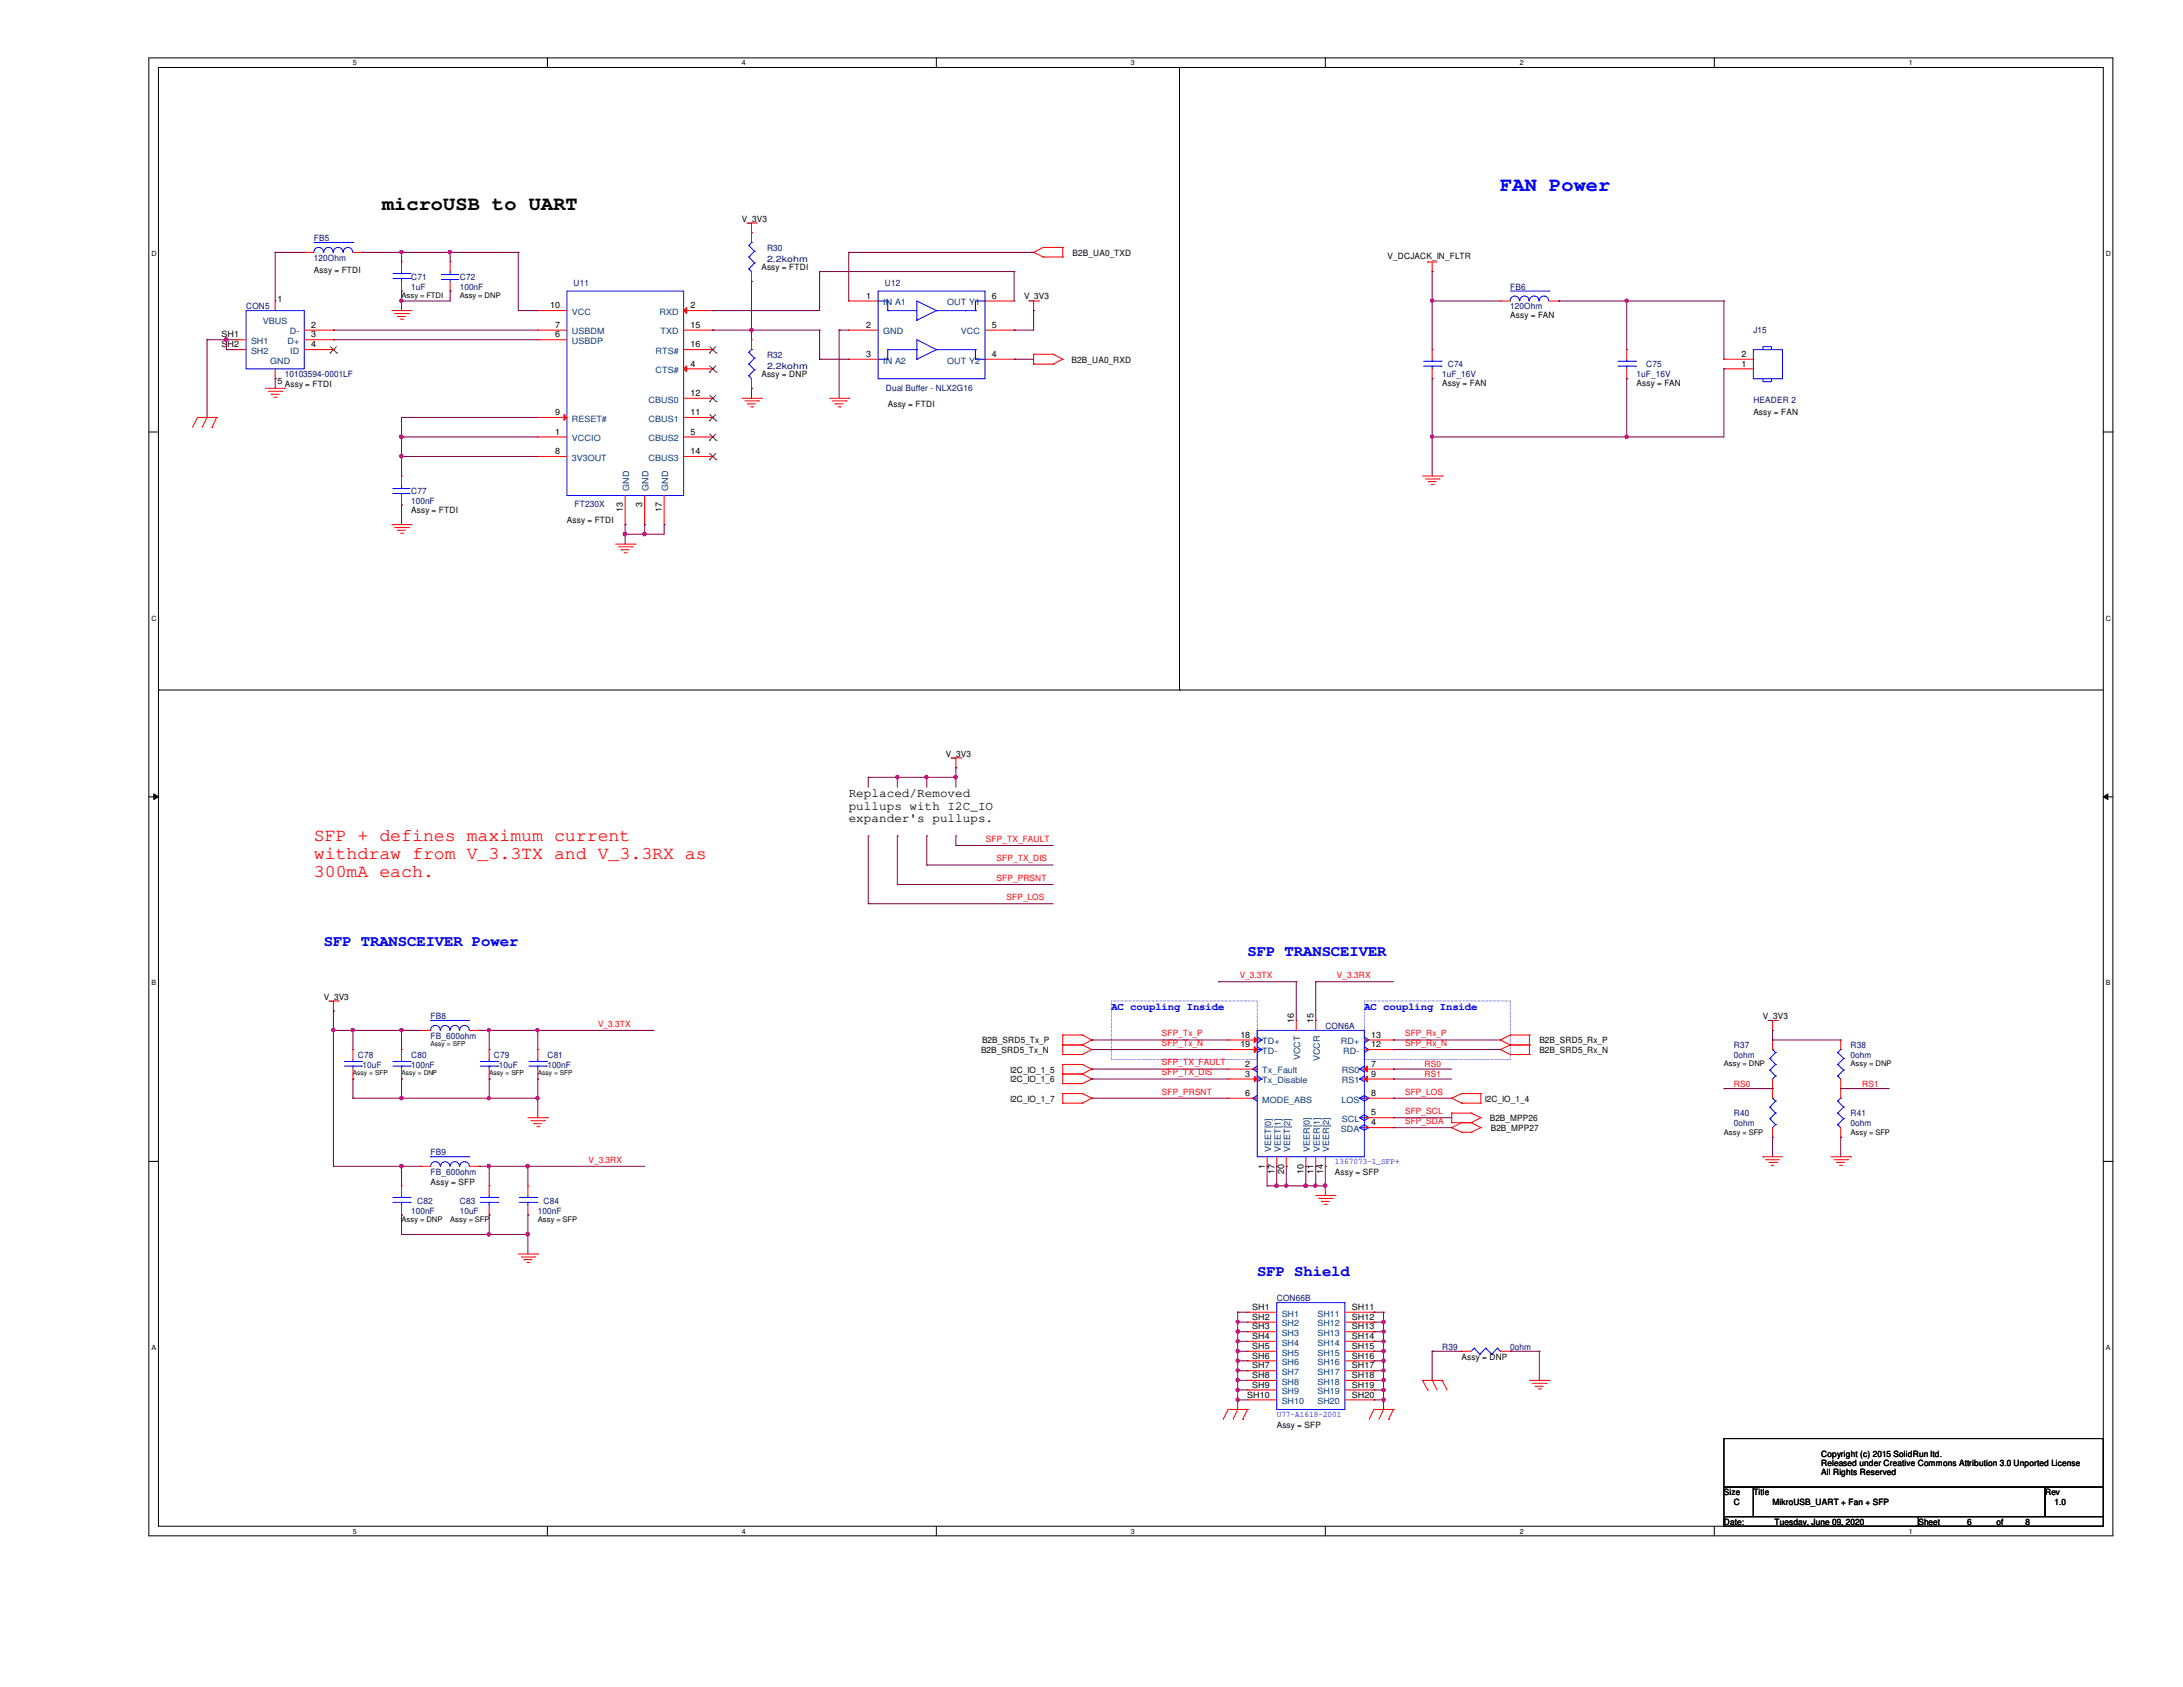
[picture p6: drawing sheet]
<svg xmlns="http://www.w3.org/2000/svg" width="279mm" height="216mm" viewBox="0 0 279 216" stroke-linecap="round" stroke-linejoin="round" font-family="sans-serif">
<defs><g id="words">
<text font-size="2.6" x="48.9" y="26.9">microUSB to UART</text>
<text font-size="2.6" fill="#00f" x="192" y="24.4">FAN Power</text>
<g font-size="2.3" fill="#f00">
<text x="40.2" y="107.6">SFP + defines maximum current</text>
<text x="40.2" y="109.9">withdraw from V_3.3TX and V_3.3RX as</text>
<text x="40.2" y="112.3">300mA each.</text>
</g>
<g font-size="2" fill="#00f">
<text x="41.4" y="121.1">SFP TRANSCEIVER Power</text>
<text x="159.7" y="122.3">SFP TRANSCEIVER</text>
<text x="160.9" y="163.4">SFP Shield</text>
</g>
<g font-size="1.6">
<text x="108.6" y="102">Replaced/Removed</text>
<text x="108.6" y="103.6">pullups with I2C_IO</text>
<text x="108.6" y="105.2">expander's pullups.</text>
</g>
<g font-size="1.4" fill="#00f">
<text x="142.2" y="129.2">AC coupling Inside</text>
<text x="174.6" y="129.2">AC coupling Inside</text>
</g>
<g font-size="1.1">
<text x="95" y="28.4">V_3V3</text>
<text x="40.2" y="35">Assy = FTDI</text>
<text x="97.5" y="34.6">Assy = FTDI</text>
<text x="137.3" y="32.7">B2B_UA0_TXD</text>
<text x="177.6" y="33.1">V_DCJACK_IN_FLTR</text>
<text x="35.5" y="38.6">1</text>
<text x="39.8" y="42">2</text>
<text x="70.4" y="39.5">10</text>
<text x="71" y="42">7</text>
<text x="88.4" y="39.5">2</text>
<text x="88.4" y="42">15</text>
<text x="110.9" y="38.2">1</text>
<text x="110.9" y="42">2</text>
<text x="127" y="42">5</text>
<text x="127" y="38.2">6</text>
<text x="131.1" y="38.3">V_3V3</text>
<text x="193.3" y="40.7">Assy = FAN</text>
<text x="28.4" y="44.4">SH2</text>
<text x="28.4" y="43.2">SH1</text>
<text x="39.8" y="43.2">3</text>
<text x="39.8" y="44.4">4</text>
<text x="71" y="43.2">6</text>
<text x="88.4" y="46.9">4</text>
<text x="88.4" y="44.4">16</text>
<text x="110.9" y="45.7">3</text>
<text x="127" y="45.7">4</text>
<text x="137.2" y="46.4">B2B_UA0_RXD</text>
<text x="222.9" y="46.9">1</text>
<text x="222.9" y="45.7">2</text>
<text x="35.5" y="49.1">5</text>
<text x="36.4" y="49.5">Assy = FTDI</text>
<text x="71" y="53.1">9</text>
<text x="88.4" y="53.1">11</text>
<text x="88.4" y="50.7">12</text>
<text x="97.5" y="48.3">Assy = DNP</text>
<text x="113.6" y="52">Assy = FTDI</text>
<text x="184.6" y="49.4">Assy = FAN</text>
<text x="209.5" y="49.4">Assy = FAN</text>
<text x="224.4" y="53.1">Assy = FAN</text>
<text x="71" y="55.6">1</text>
<text x="71" y="58.1">8</text>
<text x="88.4" y="55.6">5</text>
<text x="88.4" y="58.1">14</text>
<text x="52.6" y="65.7">Assy = FTDI</text>
<text x="79.7" y="65.6" transform="rotate(-90 79.7 65.6)">13</text>
<text x="82.2" y="64.9" transform="rotate(-90 82.2 64.9)">3</text>
<text x="84.7" y="65.6" transform="rotate(-90 84.7 65.6)">17</text>
<text x="72.6" y="66.9">Assy = FTDI</text>
<text x="121.1" y="96.8">V_3V3</text>
<text x="41.4" y="127.9">V_3V3</text>
<text x="165.6" y="131" transform="rotate(-90 165.6 131)">16</text>
<text x="168.1" y="131" transform="rotate(-90 168.1 131)">15</text>
<text x="225.6" y="130.4">V_3V3</text>
<text x="125.6" y="134.8">B2B_SRD5_Tx_N</text>
<text x="125.7" y="133.5">B2B_SRD5_Tx_P</text>
<text x="129.3" y="137.3">I2C_IO_1_5</text>
<text x="158.7" y="132.8">18</text>
<text x="158.7" y="134">19</text>
<text x="159.4" y="136.5">2</text>
<text x="159.4" y="137.8">3</text>
<text x="175.5" y="132.8">13</text>
<text x="175.5" y="134">12</text>
<text x="175.5" y="136.5">7</text>
<text x="175.5" y="137.8">9</text>
<text x="197" y="133.5">B2B_SRD5_Rx_P</text>
<text x="197" y="134.8">B2B_SRD5_Rx_N</text>
<text x="129.3" y="141">I2C_IO_1_7</text>
<text x="129.3" y="138.5">I2C_IO_1_6</text>
<text x="159.4" y="140.2">6</text>
<text x="175.5" y="142.7">5</text>
<text x="175.5" y="140.2">8</text>
<text x="190" y="141">I2C_IO_1_4</text>
<text x="190.7" y="143.5">B2B_MPP26</text>
<text x="161.9" y="149.6" transform="rotate(-90 161.9 149.6)">1</text>
<text x="175.5" y="144">4</text>
<text x="190.8" y="144.7">B2B_MPP27</text>
<text x="55.1" y="151.6">Assy = SFP</text>
<text x="163.1" y="150.2" transform="rotate(-90 163.1 150.2)">17</text>
<text x="164.3" y="150.2" transform="rotate(-90 164.3 150.2)">20</text>
<text x="166.8" y="150.2" transform="rotate(-90 166.8 150.2)">10</text>
<text x="168.1" y="150.2" transform="rotate(-90 168.1 150.2)">11</text>
<text x="169.3" y="150.2" transform="rotate(-90 169.3 150.2)">14</text>
<text x="170.9" y="150.3">Assy = SFP</text>
<text x="160.3" y="167.6">SH1</text>
<text x="173" y="167.6">SH11</text>
<text x="160.3" y="168.9">SH2</text>
<text x="160.3" y="170.1">SH3</text>
<text x="160.3" y="171.4">SH4</text>
<text x="160.3" y="172.6">SH5</text>
<text x="160.3" y="173.9">SH6</text>
<text x="173" y="168.9">SH12</text>
<text x="173" y="170.1">SH13</text>
<text x="173" y="171.4">SH14</text>
<text x="173" y="172.6">SH15</text>
<text x="173" y="173.9">SH16</text>
<text x="187.1" y="174">Assy = DNP</text>
<text x="159.6" y="178.9">SH10</text>
<text x="160.3" y="175.1">SH7</text>
<text x="160.3" y="176.4">SH8</text>
<text x="160.3" y="177.6">SH9</text>
<text x="173" y="175.1">SH17</text>
<text x="173" y="176.4">SH18</text>
<text x="173" y="177.6">SH19</text>
<text x="173" y="178.9">SH20</text>
<text x="163.4" y="182.7">Assy = SFP</text>
<text x="220.6" y="191.4">Size</text>
<text x="224.4" y="191.4">Title</text>
<text x="233.1" y="186.4">Copyright (c) 2015 SolidRun ltd.</text>
<text x="233.1" y="187.6">Released under Creative Commons Attribution 3.0 Unported License</text>
<text x="233.1" y="188.7">All Rights Reserved</text>
<text x="261.7" y="191.4">Rev</text>
<text x="220.6" y="195.2">Date:</text>
<text x="221.9" y="192.7">C</text>
<text x="226.9" y="192.7">MikroUSB_UART + Fan + SFP</text>
<text x="227.1" y="195.2">Tuesday, June 09, 2020</text>
<text x="245.5" y="195.2">Sheet</text>
<text x="251.8" y="195.2">6</text>
<text x="255.5" y="195.2">of</text>
<text x="259.2" y="195.2">8</text>
<text x="263" y="192.7">1.0</text>
</g>
<g font-size="1.1" fill="#00007f">
<text x="40.2" y="30.9">FB5</text>
<text x="40.2" y="33.4">120Ohm</text>
<text x="52.6" y="35.8">C71</text>
<text x="58.8" y="35.8">C72</text>
<text x="98.2" y="32.1">R30</text>
<text x="98.2" y="33.6">2.2kohm</text>
<text x="31.5" y="39.6">CON5</text>
<text x="52.6" y="37.1">1uF</text>
<text x="58.8" y="37.1">100nF</text>
<text x="73.4" y="36.6">U11</text>
<text x="113.2" y="36.6">U12</text>
<text x="193.3" y="37.1">FB6</text>
<text x="193.3" y="39.6">120Ohm</text>
<text x="98.2" y="45.8">R32</text>
<text x="98.2" y="47.3">2.2kohm</text>
<text x="185.3" y="47">C74</text>
<text x="210.7" y="47">C75</text>
<text x="224.4" y="42.7">J15</text>
<text x="36.4" y="48.3">10103594-0001LF</text>
<text x="113.4" y="50">Dual Buffer - NLX2G16</text>
<text x="184.6" y="48.3">1uF_16V</text>
<text x="209.5" y="48.3">1uF_16V</text>
<text x="224.4" y="51.5">HEADER 2</text>
<text x="52.6" y="63.2">C77</text>
<text x="52.6" y="64.5">100nF</text>
<text x="73.5" y="64.9">FT230X</text>
<text x="55.1" y="130.4">FB8</text>
<text x="169.6" y="131.7">CON6A</text>
<text x="45.8" y="135.4">C78</text>
<text x="46.4" y="136.7">10uF</text>
<text x="52.6" y="135.4">C80</text>
<text x="52.6" y="136.7">100nF</text>
<text x="55.1" y="132.9">FB_600ohm</text>
<text x="63.2" y="135.4">C79</text>
<text x="63.8" y="136.7">10uF</text>
<text x="70.1" y="135.4">C81</text>
<text x="70.1" y="136.7">100nF</text>
<text x="221.9" y="134.2">R37</text>
<text x="221.9" y="135.4">0ohm</text>
<text x="236.9" y="134.2">R38</text>
<text x="236.9" y="135.4">0ohm</text>
<text x="221.9" y="142.9">R40</text>
<text x="236.9" y="142.9">R41</text>
<text x="55.1" y="147.8">FB9</text>
<text x="221.9" y="144.1">0ohm</text>
<text x="236.9" y="144.1">0ohm</text>
<text x="52.6" y="155.3">100nF</text>
<text x="53.4" y="154.1">C82</text>
<text x="55.1" y="150.3">FB_600ohm</text>
<text x="58.8" y="154.1">C83</text>
<text x="58.8" y="155.3">10uF</text>
<text x="68.8" y="155.3">100nF</text>
<text x="69.6" y="154.1">C84</text>
<text x="163.4" y="166.5">CON66B</text>
<text x="184.6" y="172.7">R39</text>
<text x="193.3" y="172.7">0ohm</text>
</g>
<g font-size="1.1" fill="#003f7f">
<text x="33.7" y="41.4">VBUS</text>
<text x="73.2" y="40.3">VCC</text>
<text x="84.4" y="40.3">RXD</text>
<text x="113" y="39.1">IN A1</text>
<text x="121.2" y="39.1">OUT Y1</text>
<text x="32.1" y="45.3">SH2</text>
<text x="32.1" y="44">SH1</text>
<text x="34.6" y="46.6">GND</text>
<text x="36.8" y="44">D+</text>
<text x="37.1" y="42.8">D-</text>
<text x="37.1" y="45.3">ID</text>
<text x="73.2" y="44">USBDP</text>
<text x="73.2" y="42.8">USBDM</text>
<text x="83.9" y="47.8">CTS#</text>
<text x="83.9" y="45.3">RTS#</text>
<text x="84.5" y="42.8">TXD</text>
<text x="113" y="42.8">GND</text>
<text x="113" y="46.5">IN A2</text>
<text x="121.2" y="46.5">OUT Y2</text>
<text x="123" y="42.8">VCC</text>
<text x="73.2" y="54">RESET#</text>
<text x="83" y="54">CBUS1</text>
<text x="83" y="51.5">CBUS0</text>
<text x="73.2" y="56.5">VCCIO</text>
<text x="73.2" y="59">3V3OUT</text>
<text x="83" y="56.5">CBUS2</text>
<text x="83" y="59">CBUS3</text>
<text x="80.5" y="62.8" transform="rotate(-90 80.5 62.8)">GND</text>
<text x="83" y="62.8" transform="rotate(-90 83 62.8)">GND</text>
<text x="85.5" y="62.8" transform="rotate(-90 85.5 62.8)">GND</text>
<text x="161.5" y="133.6">TD+</text>
<text x="161.5" y="134.9">TD-</text>
<text x="161.5" y="137.4">Tx_Fault</text>
<text x="166.4" y="135.7" transform="rotate(-90 166.4 135.7)">VCCT</text>
<text x="168.9" y="135.8" transform="rotate(-90 168.9 135.8)">VCCR</text>
<text x="171.6" y="133.6">RD+</text>
<text x="171.7" y="137.4">RS0</text>
<text x="171.9" y="134.9">RD-</text>
<text x="161.5" y="138.6">Tx_Disable</text>
<text x="161.5" y="141.1">MODE_ABS</text>
<text x="171.7" y="141.1">LOS</text>
<text x="171.7" y="143.6">SCL</text>
<text x="171.7" y="138.6">RS1</text>
<text x="162.7" y="147.4" transform="rotate(-90 162.7 147.4)">VEET[0]</text>
<text x="163.9" y="147.4" transform="rotate(-90 163.9 147.4)">VEET[1]</text>
<text x="165.1" y="147.4" transform="rotate(-90 165.1 147.4)">VEET[2]</text>
<text x="167.6" y="147.4" transform="rotate(-90 167.6 147.4)">VEER[0]</text>
<text x="168.9" y="147.4" transform="rotate(-90 168.9 147.4)">VEER[1]</text>
<text x="170.1" y="147.4" transform="rotate(-90 170.1 147.4)">VEER[2]</text>
<text x="171.6" y="144.9">SDA</text>
<text x="164" y="168.5">SH1</text>
<text x="164" y="169.8">SH2</text>
<text x="164" y="171">SH3</text>
<text x="164" y="172.2">SH4</text>
<text x="164" y="173.5">SH5</text>
<text x="168.6" y="168.5">SH11</text>
<text x="168.6" y="169.8">SH12</text>
<text x="168.6" y="171">SH13</text>
<text x="168.6" y="172.2">SH14</text>
<text x="168.6" y="173.5">SH15</text>
<text x="164" y="174.7">SH6</text>
<text x="164" y="176">SH7</text>
<text x="164" y="177.2">SH8</text>
<text x="164" y="178.4">SH9</text>
<text x="164" y="179.7">SH10</text>
<text x="168.6" y="174.7">SH16</text>
<text x="168.6" y="176">SH17</text>
<text x="168.6" y="177.2">SH18</text>
<text x="168.6" y="178.4">SH19</text>
<text x="168.6" y="179.7">SH20</text>
</g>
<g font-size="1.1" fill="#f00">
<text x="126.2" y="107.7">SFP_TX_FAULT</text>
<text x="127.6" y="112.7">SFP_PRSNT</text>
<text x="127.6" y="110.2">SFP_TX_DIS</text>
<text x="128.8" y="115.2">SFP_LOS</text>
<text x="158.7" y="125.2">V_3.3TX</text>
<text x="171.1" y="125.2">V_3.3RX</text>
<text x="76.5" y="131.4">V_3.3TX</text>
<text x="148.7" y="132.6">SFP_Tx_P</text>
<text x="148.7" y="133.9">SFP_Tx_N</text>
<text x="148.7" y="136.4">SFP_TX_FAULT</text>
<text x="148.7" y="137.6">SFP_TX_DIS</text>
<text x="179.8" y="132.6">SFP_Rx_P</text>
<text x="179.8" y="133.9">SFP_Rx_N</text>
<text x="182.3" y="136.6">RS0</text>
<text x="182.3" y="137.8">RS1</text>
<text x="148.7" y="140.1">SFP_PRSNT</text>
<text x="179.8" y="140.1">SFP_LOS</text>
<text x="179.8" y="143.8">SFP_SDA</text>
<text x="179.8" y="142.6">SFP_SCL</text>
<text x="221.9" y="139.1">RS0</text>
<text x="238.3" y="139.1">RS1</text>
<text x="75.3" y="148.8">V_3.3RX</text>
</g>
<g font-size="1.1" fill="#00f">
<text x="170.9" y="149">1367073-1_SFP+</text>
<text x="163.4" y="181.3">U77-A1618-2001</text>
</g>
<g font-size="1">
<text x="51.4" y="38.1">Assy = FTDI</text>
<text x="58.8" y="38.1">Assy = DNP</text>
<text x="220.6" y="136.5">Assy = DNP</text>
<text x="236.9" y="136.5">Assy = DNP</text>
<text x="220.6" y="145.2">Assy = SFP</text>
<text x="236.9" y="145.2">Assy = SFP</text>
<text x="51.4" y="156.4">Assy = DNP</text>
<text x="57.6" y="156.4">Assy = SFP</text>
<text x="68.8" y="156.4">Assy = SFP</text>
</g>
<g font-size=".9">
<text x="45.2" y="8.3">5</text>
<text x="95" y="8.3">4</text>
<text x="144.7" y="8.3">3</text>
<text x="194.5" y="8.3">2</text>
<text x="244.3" y="8.3">1</text>
<text x="19.4" y="32.8">D</text>
<text x="269.5" y="32.8">D</text>
<text x="19.4" y="79.4">C</text>
<text x="269.5" y="79.4">C</text>
<text x="19.4" y="126.1">B</text>
<text x="269.5" y="126.1">B</text>
<text x="19.4" y="172.8">A</text>
<text x="269.5" y="172.8">A</text>
<text x="45.2" y="196.3">5</text>
<text x="95" y="196.3">4</text>
<text x="144.7" y="196.3">3</text>
<text x="194.5" y="196.3">2</text>
<text x="244.3" y="196.3">1</text>
</g>
<g font-size=".8">
<text x="45.2" y="137.6">Assy = SFP</text>
<text x="51.4" y="137.6">Assy = DNP</text>
<text x="55.1" y="133.9">Assy = SFP</text>
<text x="62.6" y="137.6">Assy = SFP</text>
<text x="68.8" y="137.6">Assy = SFP</text>
</g>
</g></defs>
<path d="M19.1 7.4h251.3v189.2h-251.3zM20.3 8.6h248.9v186.7h-248.9z" fill="none" stroke="#000" stroke-width=".13"/>
<g fill="#fff">
<path d="M45.2 7.5h.5v1.1h-.5z"/>
<path d="M45.2 195.5h.5v1h-.5z"/>
</g>
<path d="M70.1 7.4v1.2M70.1 195.3v1.3" fill="none" stroke="#000" stroke-width=".13"/>
<g fill="#fff">
<path d="M95 7.5h.5v1.1h-.5z"/>
<path d="M95 195.5h.5v1h-.5z"/>
</g>
<path d="M119.8 7.4v1.2M119.8 195.3v1.3" fill="none" stroke="#000" stroke-width=".13"/>
<g fill="#fff">
<path d="M144.7 7.5h.5v1.1h-.5z"/>
<path d="M144.7 195.5h.5v1h-.5z"/>
</g>
<path d="M169.6 7.4v1.2M169.6 195.3v1.3" fill="none" stroke="#000" stroke-width=".13"/>
<g fill="#fff">
<path d="M194.5 7.5h.5v1.1h-.5z"/>
<path d="M194.5 195.5h.5v1h-.5z"/>
</g>
<path d="M219.4 7.4v1.2M219.4 195.3v1.3" fill="none" stroke="#000" stroke-width=".13"/>
<g fill="#fff">
<path d="M244.3 7.5h.5v1.1h-.5z"/>
<path d="M244.3 195.5h.5v1h-.5z"/>
<path d="M19.4 32h.6v1h-.6z"/>
<path d="M269.5 32h.7v1h-.7z"/>
<path d="M19.4 78.6h.6v1h-.6z"/>
<path d="M269.5 78.6h.7v1h-.7z"/>
</g>
<path d="M19.1 55.3h1.2M269.2 55.3h1.2" fill="none" stroke="#000" stroke-width=".13"/>
<g fill="#fff">
<path d="M19.4 125.3h.6v1h-.6z"/>
<path d="M269.5 125.3h.6v1h-.6z"/>
</g>
<path d="M19.1 102h1.2M19.7 101.6l.6 .4-.6 .3zM269.2 102l.6-.4v.7zM269.2 102h1.2" fill="none" stroke="#000" stroke-width=".13"/>
<path d="M19.7 101.6l.6 .4-.6 .3zM269.2 102l.6-.4v.7z" fill="#000"/>
<g fill="#fff">
<path d="M19.4 172h.5v1h-.5z"/>
<path d="M269.5 172h.6v1h-.6z"/>
</g>
<path d="M151 8.6v79.7M20.3 88.3h.1M20.3 88.3h248.9M151 88.3h.1M19.1 148.6h1.2M269.2 148.6h1.2M220.6 190.3h3.8v3.8h-3.8zM220.6 194.1h24.9v1.2h-24.9zM220.6 184.1h48.6v6.2h-48.6zM224.4 190.3h37.3v3.8h-37.3zM245.5 194.1h23.7v1.2h-23.7zM261.7 190.3h7.5v3.8h-7.5z" fill="none" stroke="#000" stroke-width=".13"/>
<path d="M142.2 128.1h18.7v7.5h-18.7zM174.6 128.1h18.7v7.5h-18.7z" fill="none" stroke="#7f00ff" stroke-width=".13"/>
<g fill="none" stroke="#f00" stroke-width=".13">
<path d="M50.2 39.8h2.4M52.6 39.8h.1M95.6 28.5h1.2M96.2 29.8h.1M96.2 28.5v1.3M96.8 28.5h.1M131.7 38.5h1.2M132.3 32.3h.1M132.3 39.8h.1M132.3 38.5v1.3M132.3 32.3l1.2 .6M132.9 38.5h.1"/>
<path d="M133.5 32.9h.1M133.5 31.7h.1M133.5 32.9h2.5M133.5 31.7l-1.2 .6M133.5 31.7h2.5M136 31.7h.1M136 32.9h.1M136 31.7v1.2M182.7 33.5h.1M182.7 33.5h1.2M183.3 34.8h.1M183.3 33.5v1.3"/>
<path d="M25.3 53.4h.1M25.3 53.4l-.7 1.3M25.3 53.4h2.4M26.5 53.4h.1M26.5 53.4l-.6 1.3M27.1 54.7h.1M27.7 53.4h.1M27.7 53.4l-.6 1.3M34 49.7h2.4M34.3 50.1h1.8M34.7 50.5h.1M34.7 50.5h1"/>
<path d="M35.1 50.8h.2M35.3 50.8h.1M36.1 50.1h.1M36.4 49.7h.1M50.5 40.1h1.8M50.9 40.5h.1M50.9 40.5h1M51.3 40.9h.2M51.5 40.9h.1M52.3 40.1h.1M95 51h2.5M95.3 51.3h1.8"/>
<path d="M95.7 51.7h.1M95.7 51.7h1M96.1 52.1h.2M96.3 52.1h.1M97.1 51.3h.1M97.5 51h.1M106.2 51h2.4M106.5 51.3h1.8M106.9 51.7h.1M106.9 51.7h1M107.3 52.1h.2M107.5 52.1h.1"/>
<path d="M108.3 51.3h.1M108.6 51h.1M132.3 45.3h.1M132.3 46.6h.1M132.3 46.6h2.5M132.3 45.3h2.5M132.3 45.3v1.3M134.8 46.6h.1M134.8 45.3h.1M134.8 45.3l1.2 .7M136 46h.1M136 46l-1.2 .6"/>
<path d="M50.2 67.1h2.4M50.5 67.5h1.8M50.9 67.9h.1M50.9 67.9h1M51.3 68.2h.2M51.5 68.2h.1M52.3 67.5h.1M52.6 67.1h.1M78.8 69.6h2.5M79.2 70h1.7M79.5 70.4h.1M79.5 70.4h1"/>
<path d="M79.9 70.7h.2M80.1 70.7h.1M80.9 70h.1M81.3 69.6h.1M182.1 60.9h2.5M182.5 61.3h1.7M182.8 61.6h.1M182.8 61.6h1M183.2 62h.2M183.4 62h.1M184.2 61.3h.1M184.6 60.9h.1"/>
<path d="M121.7 97h1.3M122.3 98.3h.1M122.3 97v1.3M123 97h.1M42.1 128.1h1.2M42.7 129.4h.1M42.7 128.1v1.3M43.3 128.1h.1M136 140h.1M136 138.7h.1M136 137.5h.1M136 136.2h.1"/>
<path d="M136 132.5h.1M136 133.7h.1M136 135h.1M136 140h2.5M136 132.5v2.5M136 136.2v2.5M136 140v1.2M136 137.5h2.5M136 138.7h2.5M136 136.2h2.5M136 133.7h2.5M136 132.5h2.5"/>
<path d="M136 135h2.5M138.5 140h.1M138.5 137.5h.1M138.5 138.7h.1M138.5 136.2h.1M138.5 133.7h.1M138.5 132.5h.1M138.5 135h.1M138.5 140l1.2 .5M138.5 137.5l1.2 .6M138.5 136.2l1.2 .6M138.5 132.5l1.2 .6"/>
<path d="M138.5 133.7l1.2 .6M139.7 138.1h.1M139.7 136.8h.1M139.7 133.1h.1M139.7 134.3h.1M139.7 138.1l-1.2 .6M139.7 136.8l-1.2 .7M139.7 133.1l-1.2 .6M139.7 134.3l-1.2 .7M174.6 133.1h3.8M174.6 134.3h3.8M178.4 133.1h.1"/>
<path d="M178.4 134.3h.1M187.1 140h.1M187.1 140h2.4M187.1 140l-1.3 .5M189.5 140h.1M189.5 140v1.2M192 133.1h.1M192 134.3h.1M192 133.1l1.3 .6M192 134.3l1.3 .7M193.3 133.7h.1M193.3 132.5h.1"/>
<path d="M193.3 135h.1M193.3 133.7h2.4M193.3 132.5h2.4M193.3 135h2.4M193.3 132.5l-1.3 .6M193.3 133.7l-1.3 .6M195.7 132.5h.1M195.7 133.7h.1M195.7 135h.1M195.7 132.5v2.5M226.3 130.6h1.2M226.9 131.9h.1"/>
<path d="M226.9 130.6v1.3M227.5 130.6h.1M67.6 143h2.5M67.9 143.4h1.8M68.3 143.8h.1M68.3 143.8h1M68.7 144.2h.3M69 144.2h.1M69.7 143.4h.1M70.1 143h.1M136 141.2h.1M136 141.2h2.5"/>
<path d="M138.5 141.2h.1M139.7 140.5h.1M139.7 140.5l-1.2 .7M168.4 153h2.5M168.7 153.4h1.8M169.1 153.8h.1M169.1 153.8h1M169.5 154.1h.3M169.8 154.1h.1M170.5 153.4h.1M170.9 153h.1M185.8 140.5h.1"/>
<path d="M185.8 144.3h.1M185.8 142.5h.1M185.8 143.7h.1M185.8 140.5l1.3 .7M185.8 143.7h2.5M185.8 144.3l1.3 .6M185.8 142.5h2.5M185.8 142.5v1.2M187.1 141.2h.1M187.1 143.7h.1M187.1 144.9h.1M187.1 141.2h2.4"/>
<path d="M187.1 143.7l-1.3 .6M187.1 144.9h1.2M188.3 143.7h.1M188.3 144.9h.1M188.3 142.5h.1M188.3 143.7l1.2 .6M188.3 142.5l1.2 .5M189.5 141.2h.1M189.5 144.3h.1M189.5 143h.1M189.5 144.3l-1.2 .6M189.5 143l-1.2 .7"/>
<path d="M225.6 148h.1M225.6 148h2.5M226 148.4h.1M226 148.4h1.8M226.4 148.8h1M226.7 149.1h.1M226.7 149.1h.3M227.4 148.8h.1M234.4 148h2.5M234.7 148.4h1.8M235.1 148.8h.1M235.1 148.8h1"/>
<path d="M235.5 149.1h.2M235.7 149.1h.1M236.5 148.4h.1M236.9 148h.1M66.3 160.5h2.5M66.7 160.9h1.8M67.1 161.2h.1M67.1 161.2h1M67.4 161.6h.3M67.7 161.6h.1M68.5 160.9h.1M68.8 160.5h.1"/>
<path d="M159.7 167.9h.1M159.7 169.2h.1M159.7 170.4h.1M159.7 171.7h.1M159.7 172.9h.1M159.7 174.2h.1M159.7 175.4h.1M159.7 176.7h.1M159.7 177.9h.1M159.7 179.2h.1M159.7 176.7h3.7M159.7 167.9h3.7"/>
<path d="M159.7 169.2h3.7M159.7 170.4h3.7M159.7 171.7h3.7M159.7 172.9h3.7M159.7 174.2h3.7M159.7 175.4h3.7M159.7 177.9h3.7M159.7 179.2h3.7M172.1 176.7h3.8M172.1 167.9h3.8M172.1 169.2h3.8M172.1 170.4h3.8"/>
<path d="M172.1 171.7h3.8M172.1 172.9h3.8M172.1 174.2h3.8M172.1 175.4h3.8M172.1 177.9h3.8M172.1 179.2h3.8M175.9 167.9h.1M175.9 169.2h.1M175.9 170.4h.1M175.9 171.7h.1M175.9 172.9h.1M175.9 174.2h.1"/>
<path d="M175.9 175.4h.1M175.9 176.7h.1M175.9 177.9h.1M175.9 179.2h.1M182.1 176.7h.1M182.1 176.7h2.5M182.1 176.7l.6 1.2M182.7 177.9h.1M183.3 176.7h.1M183.3 176.7l.6 1.2M184.6 176.7h.1M184.6 176.7l.6 1.2"/>
<path d="M195.7 176.7h2.5M196.1 177h1.8M196.5 177.4h.1M196.5 177.4h1M196.9 177.8h.2M197.1 177.8h.1M197.9 177h.1M198.2 176.7h.1M157.2 180.4h.1M157.2 180.4l-.7 1.3M157.2 180.4h2.5M158.4 180.4h.1"/>
<path d="M158.4 180.4l-.6 1.3M159 181.7h.1M159.7 180.4h.1M159.7 180.4l-.7 1.3M175.9 180.4h.1M175.9 180.4h2.5M175.9 180.4l-.7 1.3M177.1 180.4h.1M177.1 180.4l-.6 1.3M177.7 181.7h.1M178.4 180.4h.1M178.4 180.4l-.7 1.3"/>
</g>
<g fill="none" stroke="#00f" stroke-width=".13">
<path d="M160.3 136.8h.6M160.9 131.9h13.7v16.1h-13.7zM160.9 136.4l-.6 .4 .6 .4M160.9 134l.6 .3-.6 .4M160.9 132.7l.6 .4-.6 .4M160.9 137.7l.6 .4-.6 .3M160.9 134.3h.6M160.9 133.1h.6M160.9 138.1h.6M174 136.8h.6M174 138.1h.6M174.6 134l.6 .3-.6 .4"/>
<path d="M174.6 132.7l.6 .4-.6 .4M174.6 136.4l-.6 .4 .6 .4M174.6 137.7l-.6 .4 .6 .3M174.6 134.3h.6M174.6 133.1h.6M160.3 140.5h.6M160.9 140.2l-.6 .3 .6 .4M174 140.5l.6-.3 .6 .3-.6 .4zM174 144.3l.6-.4 .6 .4-.6 .4zM174 143l.6-.3 .6 .3-.6 .4zM174 140.5h1.2M174 144.3h1.2"/>
<path d="M174 143h1.2M163.4 166.7h8.7v13.7h-8.7z"/>
</g>
<path d="M160.5 132.7l.4 .4-.4 .4z" fill="#f00"/>
<path d="M157.2 133.1h.1M157.2 133.1h3.7M160.5 132.7l.4 .4-.4 .4z" fill="none" stroke="#f00" stroke-width=".13"/>
<path d="M160.5 133.9l.4 .4-.4 .4z" fill="#f00"/>
<path d="M157.2 134.3h.1M157.2 136.8h.1M157.2 134.3h3.7M157.2 136.8h3.7M160.5 133.9l.4 .4-.4 .4z" fill="none" stroke="#f00" stroke-width=".13"/>
<path d="M160.5 137.7l.4 .4-.4 .4z" fill="#f00"/>
<path d="M157.2 138.1h.1M157.2 138.1h3.7M160.5 137.7l.4 .4-.4 .4zM157.2 140.5h.1M157.2 140.5h3.7M174.6 143h3.8M174.6 144.3h3.8M178.4 143h.1M178.4 144.3h.1" fill="none" stroke="#f00" stroke-width=".13"/>
<path d="M174.6 136.8l.4-.4v.8z" fill="#f00"/>
<g fill="none" stroke="#f00" stroke-width=".13">
<path d="M165.9 130.6h.1M165.9 130.6v1.3M168.4 130.6h.1M168.4 130.6v1.3M174.6 136.8l.4-.4v.8zM174.6 136.8h3.8M178.4 136.8h.1M168.4 149.3h.1M168.4 148v1.3M169.6 149.3h.1M169.6 148v1.3M174.6 140.5h3.8"/>
<path d="M178.4 140.5h.1"/>
</g>
<path d="M174.6 138.1l.4-.4v.8z" fill="#f00"/>
<g fill="none" stroke="#f00" stroke-width=".13">
<path d="M68.8 55.9h.1M68.8 55.9h3.8M51.4 64.6h.1M51.4 60.9h.1M51.4 60.9v1.2M51.4 63.4v1.2M174.6 138.1l.4-.4v.8zM174.6 138.1h3.8M178.4 138.1h.1M226.9 139.3h.1M226.9 139.3v1.2M162.2 149.3h.1"/>
<path d="M162.2 148v1.3M163.4 149.3h.1M163.4 148v1.3M164.6 149.3h.1M164.6 148v1.3M167.1 149.3h.1M167.1 148v1.3M226.9 145.5h.1M226.9 144.3v1.2"/>
</g>
<g fill="none" stroke="#00f" stroke-width=".13">
<path d="M72.6 37.3h14.9v26.1h-14.9zM50.3 62.5h.1M50.3 63.2h.1M50.3 62.5h2.2M50.3 63.2h2.2M51.4 63.2h.1M51.4 62.5h.1M51.4 62.1v.4M51.4 63.2v.2M226.5 143.2h.1M226.5 141.7h.1M226.5 143.2l.7 .7"/>
<path d="M226.5 141.7l.7 .8M226.9 140.5h.1M226.9 140.5l.3 .4M227.2 143.9h.1M227.2 142.5h.1M227.2 140.9h.1M227.2 143.9l-.3 .4M227.2 142.5l-.7 .7M227.2 140.9l-.7 .8"/>
</g>
<path d="M87.5 39.8l.4-.4v.7z" fill="#f00"/>
<path d="M87.5 39.8l.4-.4v.7zM87.5 39.8h3.7M91.2 39.8h.1M82.5 67.1h.1M82.5 63.4v3.7" fill="none" stroke="#f00" stroke-width=".13"/>
<path d="M87.9 46.8v.8l-.4-.4z" fill="#f00"/>
<path d="M68.8 43.5h.1M68.8 42.2h.1M68.8 58.4h.1M68.8 43.5h3.8M68.8 42.2h3.8M68.8 58.4h3.8M87.5 47.2h3.7M87.5 55.9h3.7M87.9 46.8v.8l-.4-.4zM91.2 47.2h.1M91.2 55.9h.1" fill="none" stroke="#f00" stroke-width=".13"/>
<path d="M90.8 47.6h.1M90.8 56.3h.1M90.8 46.8l.9 .8M90.8 55.5l.9 .8M91.6 46.8l-.8 .8M91.6 55.5l-.8 .8M91.7 47.6h.1M91.7 56.3h.1" fill="none" stroke="#7f3f00" stroke-width=".13"/>
<path d="M72.2 53l.4 .4-.4 .4z" fill="#f00"/>
<g fill="none" stroke="#f00" stroke-width=".13">
<path d="M35.2 38.5h.1M35.2 38.5v1.3M38.9 32.3h.1M38.9 32.3h1.3M45.2 32.3h1.2M46.4 32.3h.1M51.4 33.5h.1M51.4 37.3h.1M51.4 33.5v1.3M51.4 36v1.3M57.6 37.3h.1M57.6 33.5h.1"/>
<path d="M57.6 33.5v1.3M57.6 36v1.3M68.8 39.8h.1M68.8 39.8h3.8M96.2 36h.1M96.2 29.8h.1M96.2 29.8v1.2M96.2 34.8v1.2M108.6 38.5h.1M108.6 38.5h3.8M126.1 38.5h3.7M129.8 38.5h.1"/>
<path d="M192 38.5h.1M192 38.5h1.3M198.2 38.5h1.3M199.5 38.5h.1M30.2 44.7h.1M30.2 43.5h.1M30.2 44.7h1.3M30.2 43.5h1.3M35.2 48.5h.1M35.2 47.2v1.3M38.9 42.2h3.8M38.9 44.7h3.8"/>
<path d="M38.9 43.5h3.8M42.7 42.2h.1M42.7 43.5h.1M42.7 44.7h.1M68.8 53.4h.1M68.8 53.4h3.8M72.2 53l.4 .4-.4 .4zM87.5 53.4h3.7M87.5 51h3.7M87.5 58.4h3.7M87.5 42.2h3.7M87.5 44.7h3.7"/>
<path d="M91.2 53.4h.1M91.2 51h.1M91.2 58.4h.1M91.2 42.2h.1M91.2 44.7h.1M96.2 49.7h.1M96.2 43.5h.1M96.2 43.5v1.2M96.2 48.5v1.2M108.6 42.2h.1M108.6 46h.1M108.6 42.2h3.8"/>
<path d="M108.6 46h3.8M126.1 42.2h3.7M126.1 46h3.7M129.8 46h.1M129.8 42.2h.1M183.3 44.7h.1M183.3 48.5h.1M183.3 44.7v1.3M183.3 47.2v1.3M208.2 44.7h.1M208.2 48.5h.1M208.2 44.7v1.3"/>
<path d="M208.2 47.2v1.3M220.6 47.2h.1M220.6 46h.1M220.6 47.2h3.8M220.6 46h3.8M80 67.1h.1M80 63.4v3.7M85 67.1h.1M85 63.4v3.7M45.2 134.3h.1M45.2 138.1h.1M45.2 134.3v1.3"/>
<path d="M45.2 136.8v1.3M51.4 134.3h.1M51.4 138.1h.1M51.4 134.3v1.3M51.4 136.8v1.3M53.9 131.9h.1M53.9 131.9h1.2M60.1 131.9h1.2M61.3 131.9h.1M62.6 134.3h.1M62.6 138.1h.1M62.6 134.3v1.3"/>
<path d="M62.6 136.8v1.3M68.8 134.3h.1M68.8 138.1h.1M68.8 134.3v1.3M68.8 136.8v1.3M226.9 139.3h.1M226.9 133.1h.1M226.9 133.1v1.2M226.9 138.1v1.2M235.6 139.3h.1M235.6 133.1h.1M235.6 133.1v1.2"/>
<path d="M235.6 138.1v2.4M51.4 151.8h.1M51.4 155.5h.1M51.4 151.8v1.2M51.4 154.3v1.2M53.9 149.3h.1M53.9 149.3h1.2M60.1 149.3h1.2M61.3 149.3h.1M62.6 151.8h.1M62.6 155.5h.1M62.6 151.8v1.2"/>
<path d="M62.6 154.3v1.2M67.6 151.8h.1M67.6 155.5h.1M67.6 151.8v1.2M67.6 154.3v1.2M235.6 145.5h.1M235.6 144.3v1.2M187.1 172.9h.1M187.1 172.9h1.2M192 172.9h1.3M193.3 172.9h.1"/>
</g>
<g fill="none" stroke="#7f3f00" stroke-width=".13">
<path d="M42.2 45.2h.1M42.3 44.4l.8 .8M43.1 44.4l-.9 .8M43.1 45.2h.1M90.8 53.8h.1M90.8 51.4h.1M90.8 58.8h.1M90.8 45.2h.1M90.8 53l.9 .8M90.8 50.6l.9 .8M90.8 58l.9 .8M90.8 44.4l.9 .8"/>
<path d="M91.6 53l-.8 .8M91.6 50.6l-.8 .8M91.6 58l-.8 .8M91.6 44.4l-.8 .8M91.7 53.8h.1M91.7 51.4h.1M91.7 58.8h.1M91.7 45.2h.1"/>
</g>
<g fill="none" stroke="#00f" stroke-width=".13">
<path d="M31.5 39.8h7.4v7.4h-7.4zM40.2 31h5M41.4 32.3a.59 .59 0 0 0-.6-.6 .59 .59 0 0 0-.6 .6M42.6 32.3a.57 .57 0 0 0-.6-.6 .57 .57 0 0 0-.6 .6M43.9 32.3a.59 .59 0 0 0-.6-.6 .59 .59 0 0 0-.6 .6M45.1 32.3a.57 .57 0 0 0-.6-.6 .57 .57 0 0 0-.6 .6M45.2 31h.1M50.3 35.6h2.2M50.3 35h2.2M51.4 35h.1M51.4 35.6h.1M51.4 34.8v.2"/>
<path d="M51.4 35.6v.4M52.5 35.6h.1M52.5 35h.1M56.5 35.1h.1M56.5 35.8h.1M56.5 35.1h2.2M56.5 35.8h2.2M57.6 35.8h.1M57.6 35.1h.1M57.6 34.8v.3M57.6 35.8v.2M95.8 34.4h.1"/>
<path d="M95.8 32.9h.1M95.8 31.4h.1M95.8 34.4l.4 .4M95.8 32.9l.8 .8M95.8 31.4l.8 .8M96.2 31h.1M96.2 31l-.4 .4M96.6 33.7h.1M96.6 32.2h.1M96.6 33.7l-.8 .7M96.6 32.2l-.8 .7M112.4 37.3h13.7v11.2h-13.7z"/>
<path d="M112.4 38.5h1.2M113.6 39.8h.1M113.6 38.5h.1M113.6 38.5v1.3M113.6 39.8h3.7M119.8 39.8h.1M119.8 39.8h5M119.8 39.8l-2.5-1.3v2.5M119.8 39.8l-2.5 1.2M123.6 39.8h.1M124.8 39.8h.1M126.1 38.5h.1"/>
<path d="M126.1 38.5h-1.3v1.3M193.3 37.3h4.9M194.4 38.5a.57 .57 0 0 0-.6-.6 .57 .57 0 0 0-.5 .6M195.7 38.5a.57 .57 0 0 0-.6-.6 .57 .57 0 0 0-.6 .6M196.9 38.5a.59 .59 0 0 0-.6-.6 .59 .59 0 0 0-.6 .6M198.2 38.5a.57 .57 0 0 0-.6-.6 .57 .57 0 0 0-.6 .6M198.2 37.3h.1M95.8 48.1h.1M95.8 46.6h.1M95.8 45.1h.1M95.8 48.1l.4 .4M95.8 46.6l.8 .7"/>
<path d="M95.8 45.1l.8 .7M96.2 44.7h.1M96.2 44.7l-.4 .4M96.6 47.3h.1M96.6 45.8h.1M96.6 47.3l-.8 .8M96.6 45.8l-.8 .8M112.4 46h1.2M113.6 46h.1M113.6 44.7h.1M113.6 44.7v1.3M113.6 44.7h3.7"/>
<path d="M117.3 41h.1M117.3 46h.1M117.3 44.7h.1M119.8 44.7h.1M119.8 44.7l-2.5-1.2v2.5M119.8 44.7l-2.5 1.3M119.8 44.7h5M124.8 44.7h.1M124.8 46h.1M124.8 44.7v1.3M124.8 46h1.3M126.1 46h.1"/>
<path d="M182.2 46.9h2.2M182.2 46.2h2.2M183.3 46.2h.1M183.3 46.9h.1M183.3 46v.2M183.3 46.9v.3M184.4 46.9h.1M184.4 46.2h.1M207.1 46.9h2.2M207.1 46.2h2.2M208.2 46.2h.1M208.2 46.9h.1"/>
<path d="M208.2 46v.2M208.2 46.9v.3M209.3 46.9h.1M209.3 46.2h.1M224.4 44.7h3.7v3.8h-3.7zM225.6 48.5v.4h1.1v-.4M225.6 44.7v-.3h1.1v.3M44.1 136.4h2.2M44.1 135.8h2.2M45.2 135.8h.1M45.2 136.4h.1M45.2 135.6v.2"/>
<path d="M45.2 136.4v.4M46.3 136.4h.1M46.3 135.8h.1M50.3 136.4h2.2M50.3 135.8h2.2M51.4 135.8h.1M51.4 136.4h.1M51.4 135.6v.2M51.4 136.4v.4M52.5 136.4h.1M52.5 135.8h.1M55.1 130.6h.1"/>
<path d="M55.1 130.6h5M56.3 131.8a.59 .59 0 0 0-.6-.6 .59 .59 0 0 0-.6 .6v.1M57.5 131.8a.57 .57 0 0 0-.6-.6 .57 .57 0 0 0-.5 .7M58.8 131.8a.57 .57 0 0 0-.6-.6 .57 .57 0 0 0-.6 .7M60 131.8a.59 .59 0 0 0-.6-.6 .59 .59 0 0 0-.6 .6v.1M61.5 136.4h2.2M61.5 135.8h2.2M62.6 135.8h.1M62.6 136.4h.1M62.6 135.6v.2M62.6 136.4v.4M63.7 136.4h.1"/>
<path d="M63.7 135.8h.1M67.7 136.4h2.2M67.7 135.8h2.2M68.8 135.8h.1M68.8 136.4h.1M68.8 135.6v.2M68.8 136.4v.4M69.9 136.4h.1M69.9 135.8h.1M226.5 136.9h.1M226.5 135.5h.1M226.5 136.9l.7 .8"/>
<path d="M226.5 135.5l.7 .7M226.9 134.3h.1M226.9 134.3l.3 .4M227.2 137.7h.1M227.2 136.2h.1M227.2 134.7h.1M227.2 137.7l-.3 .4M227.2 136.2l-.7 .7M227.2 134.7l-.7 .8M235.2 137.7h.1M235.2 136.2h.1M235.2 134.7h.1"/>
<path d="M235.2 137.7l.4 .4M235.2 136.2l.8 .7M235.2 134.7l.8 .8M235.6 134.3h.1M235.6 134.3l-.4 .4M236 136.9h.1M236 135.5h.1M236 136.9l-.8 .8M236 135.5l-.8 .7M50.3 153.9h2.2M50.3 153.2h2.2M51.4 153.2h.1"/>
<path d="M51.4 153.9h.1M51.4 153v.2M51.4 153.9v.4M52.5 153.9h.1M52.5 153.2h.1M55.1 149.3a.61 .61 0 0 1 .6-.6 .61 .61 0 0 1 .6 .6M55.1 148h.1M55.1 148h5M56.4 149.3a.59 .59 0 0 1 .6-.6 .59 .59 0 0 1 .6 .6M57.6 149.3a.59 .59 0 0 1 .6-.6 .59 .59 0 0 1 .6 .6M58.8 149.3a.61 .61 0 0 1 .7-.6 .61 .61 0 0 1 .6 .6M61.5 153.9h2.2"/>
<path d="M61.5 153.2h2.2M62.6 153.2h.1M62.6 153.9h.1M62.6 153v.2M62.6 153.9v.4M63.7 153.9h.1M63.7 153.2h.1M66.5 153.9h2.2M66.5 153.2h2.2M67.6 153.2h.1M67.6 153.9h.1M67.6 153v.2"/>
<path d="M67.6 153.9v.4M68.7 153.9h.1M68.7 153.2h.1M235.2 143.9h.1M235.2 142.5h.1M235.2 140.9h.1M235.2 143.9l.4 .4M235.2 142.5l.8 .7M235.2 140.9l.8 .8M235.6 140.5h.1M235.6 140.5l-.4 .4M236 143.2h.1"/>
<path d="M236 141.7h.1M236 143.2l-.8 .7M236 141.7l-.8 .8M188.7 172.6h.1M188.7 172.6l-.4 .3M188.7 172.6l.7 .7M189.4 173.3h.1M190.2 172.6h.1M190.2 172.6l-.8 .7M190.2 172.6l.7 .7M190.9 173.3h.1M191.6 172.6h.1"/>
<path d="M191.6 172.6l-.7 .7M191.6 172.6l.4 .3M192 172.9h.1"/>
</g>
<path d="M51.4 53.4h.1M51.4 55.9h.1M51.4 53.4h17.4M51.4 55.9v2.5M82.5 67.1h.1M82.5 68.4h.1M82.5 67.1v1.3M82.5 68.4h2.5" fill="none" stroke="#7f003f" stroke-width=".13"/>
<path d="M82.3 68.2h.3l.1 .1-.1 .2-.1 .1-.2-.1z" fill-rule="evenodd" fill="#f0f"/>
<path d="M82.3 68.2h.3l.1 .1-.1 .2-.1 .1-.2-.1z" fill="none" stroke="#f0f" stroke-width=".13"/>
<g fill="none" stroke="#7f003f" stroke-width=".13">
<path d="M35.2 32.3h.1M35.2 32.3h3.7M57.6 32.3h.1M57.6 32.3h8.7M66.3 39.8h.1M66.3 39.8h2.5M29 43.5h.1M29 43.5h1.2M35.2 48.5h.1M35.2 48.5v1.2M51.4 58.4h.1M51.4 58.4h17.4"/>
<path d="M51.4 64.6h.1M51.4 64.6v2.5M80 68.4h.1M80 68.4h2.5M80 68.4v1.2"/>
</g>
<path d="M51.2 58.2h.3l.1 .2-.1 .2h-.1h-.2z" fill-rule="evenodd" fill="#f0f"/>
<path d="M51.2 58.2h.3l.1 .2-.1 .2h-.1h-.2z" fill="none" stroke="#f0f" stroke-width=".13"/>
<path d="M66.3 32.3h.1M66.3 32.3v7.5M29 44.7h.1M29 44.7h1.2M42.7 43.5h.1M42.7 43.5h26.1M51.4 58.4h.1M51.4 55.9h.1M51.4 53.4h.1M51.4 53.4v2.5M51.4 58.4v2.5M51.4 55.9h17.4" fill="none" stroke="#7f003f" stroke-width=".13"/>
<path d="M51.2 55.7h.3l.1 .2-.1 .2h-.1h-.2z" fill-rule="evenodd" fill="#f0f"/>
<path d="M51.2 55.7h.3l.1 .2-.1 .2h-.1h-.2z" fill="none" stroke="#f0f" stroke-width=".13"/>
<path d="M29 43.5h.1M29 43.5v1.2M42.7 42.2h.1M42.7 42.2h26.1" fill="none" stroke="#7f003f" stroke-width=".13"/>
<path d="M28.8 43.3h.3l.1 .1-.1 .2-.1 .1-.2-.1z" fill-rule="evenodd" fill="#f0f"/>
<path d="M28.8 43.3h.3l.1 .1-.1 .2-.1 .1-.2-.1z" fill="none" stroke="#f0f" stroke-width=".13"/>
<path d="M51.4 32.3h.1M51.4 32.3v1.2M51.4 32.3h6.2M26.5 43.5h.1M26.5 43.5h2.5M26.5 43.5v9.9" fill="none" stroke="#7f003f" stroke-width=".13"/>
<path d="M57.4 32.1h.3l.1 .2-.1 .1-.1 .1-.2-.1z" fill-rule="evenodd" fill="#f0f"/>
<path d="M57.4 32.1h.3l.1 .2-.1 .1-.1 .1-.2-.1z" fill="none" stroke="#f0f" stroke-width=".13"/>
<path d="M51.2 32.1h.3l.1 .2-.1 .1-.1 .1-.2-.1z" fill-rule="evenodd" fill="#f0f"/>
<path d="M51.2 32.1h.3l.1 .2-.1 .1-.1 .1-.2-.1z" fill="none" stroke="#f0f" stroke-width=".13"/>
<path d="M35.2 32.3h.1M35.2 32.3v6.2M51.4 37.3h.1M51.4 38.5h.1M51.4 37.3v2.5M57.6 32.3h.1M57.6 37.3h.1M57.6 32.3v1.2M57.6 37.3v1.2M80 67.1h.1M80 67.1v1.3" fill="none" stroke="#7f003f" stroke-width=".13"/>
<path d="M79.8 68.2h.3l.1 .1-.1 .2-.1 .1-.2-.1z" fill-rule="evenodd" fill="#f0f"/>
<path d="M79.8 68.2h.3l.1 .1-.1 .2-.1 .1-.2-.1z" fill="none" stroke="#f0f" stroke-width=".13"/>
<path d="M46.4 32.3h.1M46.4 32.3h5M51.4 38.5h.1M51.4 38.5h6.2" fill="none" stroke="#7f003f" stroke-width=".13"/>
<path d="M51.2 38.3h.3l.1 .2-.1 .1-.1 .1-.2-.1z" fill-rule="evenodd" fill="#f0f"/>
<path d="M51.2 38.3h.3l.1 .2-.1 .1-.1 .1-.2-.1z" fill="none" stroke="#f0f" stroke-width=".13"/>
<g fill="none" stroke="#7f003f" stroke-width=".13">
<path d="M91.2 39.8h.1M96.2 36h.1M96.2 36v6.2M104.9 34.8h.1M104.9 34.8v5h-13.7M104.9 34.8h24.9M108.6 32.3h.1M108.6 32.3h23.7M108.6 32.3v6.2M129.8 34.8h.1M129.8 34.8v3.7M132.3 39.8h.1"/>
<path d="M132.3 39.8v2.4h-2.5M91.2 42.2h.1M91.2 42.2h13.7M96.2 42.2h.1M104.9 42.2h.1M104.9 46h.1M104.9 46h3.7M104.9 42.2v3.8M107.4 42.2h.1M107.4 42.2h1.2M107.4 42.2v8.8M129.8 46h.1"/>
<path d="M129.8 42.2h.1M129.8 46h2.5M85 67.1h.1M85 67.1v1.3"/>
</g>
<path d="M96 42.1h.3l.1 .1-.1 .2-.1 .1-.2-.1z" fill-rule="evenodd" fill="#f0f"/>
<path d="M96 42.1h.3l.1 .1-.1 .2-.1 .1-.2-.1z" fill="none" stroke="#f0f" stroke-width=".13"/>
<path d="M183.3 38.5h.1M183.3 38.5v6.2M199.5 38.5h.1M199.5 38.5h8.7M96.2 49.7h.1M96.2 42.2h.1M96.2 42.2v1.3M96.2 49.7v1.3M183.3 55.9h.1M183.3 55.9h24.9M183.3 55.9v5M208.2 55.9h.1" fill="none" stroke="#7f003f" stroke-width=".13"/>
<path d="M183.1 38.3h.3l.1 .2-.1 .1-.1 .1-.2-.1z" fill-rule="evenodd" fill="#f0f"/>
<path d="M183.1 38.3h.3l.1 .2-.1 .1-.1 .1-.2-.1z" fill="none" stroke="#f0f" stroke-width=".13"/>
<path d="M183.3 34.8h.1M183.3 34.8v3.7M183.3 48.5h.1M183.3 48.5v7.4" fill="none" stroke="#7f003f" stroke-width=".13"/>
<path d="M183.1 55.7h.3l.1 .2-.1 .2h-.1h-.2z" fill-rule="evenodd" fill="#f0f"/>
<path d="M183.1 55.7h.3l.1 .2-.1 .2h-.1h-.2z" fill="none" stroke="#f0f" stroke-width=".13"/>
<g fill="none" stroke="#7f003f" stroke-width=".13">
<path d="M183.3 38.5h.1M183.3 38.5h8.7M208.2 38.5h.1M208.2 38.5v6.2M208.2 48.5h.1M208.2 48.5v7.4M51.4 131.9h.1M51.4 131.9h2.5M61.3 131.9h.1M61.3 131.9h1.3M51.4 149.3h.1M51.4 149.3h2.5"/>
<path d="M61.3 149.3h.1M61.3 149.3h1.3M67.6 158h.1M67.6 158v2.5"/>
</g>
<path d="M51.2 131.7h.3l.1 .1-.1 .2h-.1h-.2z" fill-rule="evenodd" fill="#f0f"/>
<path d="M51.2 131.7h.3l.1 .1-.1 .2h-.1h-.2z" fill="none" stroke="#f0f" stroke-width=".13"/>
<path d="M111.1 99.5h.1M111.1 99.5v1.3M111.1 99.5h3.8M111.1 115.7h.1M111.1 107h.1M111.1 115.7h23.7M111.1 107v8.7" fill="none" stroke="#7f003f" stroke-width=".13"/>
<path d="M114.7 99.3h.3l.1 .1-.1 .2-.1 .1-.2-.1z" fill-rule="evenodd" fill="#f0f"/>
<path d="M114.7 99.3h.3l.1 .1-.1 .2-.1 .1-.2-.1z" fill="none" stroke="#f0f" stroke-width=".13"/>
<path d="M158.4 177.9h.1M158.4 177.9h1.3" fill="none" stroke="#7f003f" stroke-width=".13"/>
<path d="M158.3 177.7h.2l.1 .2-.1 .1-.1 .1-.1-.1z" fill-rule="evenodd" fill="#f0f"/>
<path d="M158.3 177.7h.2l.1 .2-.1 .1-.1 .1-.1-.1z" fill="none" stroke="#f0f" stroke-width=".13"/>
<path d="M158.4 177.9h.1M158.4 177.9v1.3" fill="none" stroke="#7f003f" stroke-width=".13"/>
<path d="M158.3 179h.2l.1 .1-.1 .2-.1 .1-.1-.1z" fill-rule="evenodd" fill="#f0f"/>
<path d="M158.3 179h.2l.1 .1-.1 .2-.1 .1-.1-.1z" fill="none" stroke="#f0f" stroke-width=".13"/>
<path d="M42.7 129.4h.1M42.7 129.4v2.5M158.4 171.7h.1M158.4 171.7h1.3" fill="none" stroke="#7f003f" stroke-width=".13"/>
<path d="M158.3 171.5h.2l.1 .2-.1 .1-.1 .1-.1-.1z" fill-rule="evenodd" fill="#f0f"/>
<path d="M158.3 171.5h.2l.1 .2-.1 .1-.1 .1-.1-.1z" fill="none" stroke="#f0f" stroke-width=".13"/>
<path d="M158.4 172.9h.1M158.4 174.2h.1M158.4 175.4h.1M158.4 176.7h.1M158.4 172.9h1.3M158.4 174.2h1.3M158.4 175.4h1.3M158.4 176.7h1.3M158.4 176.7v1.2M175.9 179.2h.1M177.1 177.9h.1M177.1 177.9v1.3h-1.2" fill="none" stroke="#7f003f" stroke-width=".13"/>
<path d="M158.3 176.5h.2l.1 .1-.1 .2-.1 .1-.1-.1z" fill-rule="evenodd" fill="#f0f"/>
<path d="M158.3 176.5h.2l.1 .1-.1 .2-.1 .1-.1-.1z" fill="none" stroke="#f0f" stroke-width=".13"/>
<path d="M158.4 167.9h.1M158.4 175.4h.1M158.4 169.2h.1M158.4 171.7h.1M158.4 170.4h.1M158.4 167.9v5M158.4 175.4v1.3" fill="none" stroke="#7f003f" stroke-width=".13"/>
<path d="M158.3 170.2h.2l.1 .2-.1 .2h-.1h-.1z" fill-rule="evenodd" fill="#f0f"/>
<path d="M158.3 170.2h.2l.1 .2-.1 .2h-.1h-.1z" fill="none" stroke="#f0f" stroke-width=".13"/>
<path d="M158.4 179.2h.1M158.4 172.9h.1M158.4 172.9v1.3M158.4 179.2v1.2" fill="none" stroke="#7f003f" stroke-width=".13"/>
<path d="M158.3 174h.2l.1 .1-.1 .2-.1 .1-.1-.1z" fill-rule="evenodd" fill="#f0f"/>
<path d="M158.3 174h.2l.1 .1-.1 .2-.1 .1-.1-.1z" fill="none" stroke="#f0f" stroke-width=".13"/>
<path d="M158.3 172.7h.2l.1 .2-.1 .2h-.1h-.1z" fill-rule="evenodd" fill="#f0f"/>
<path d="M158.3 172.7h.2l.1 .2-.1 .2h-.1h-.1z" fill="none" stroke="#f0f" stroke-width=".13"/>
<path d="M158.4 179.2h.1M158.4 179.2h1.3M175.9 167.9h.1M175.9 169.2h.1M175.9 167.9h1.2M175.9 169.2h1.2" fill="none" stroke="#7f003f" stroke-width=".13"/>
<path d="M176.9 169h.3l.1 .2-.1 .1-.1 .1-.2-.1z" fill-rule="evenodd" fill="#f0f"/>
<path d="M176.9 169h.3l.1 .2-.1 .1-.1 .1-.2-.1z" fill="none" stroke="#f0f" stroke-width=".13"/>
<path d="M175.9 170.4h.1M175.9 170.4h1.2" fill="none" stroke="#7f003f" stroke-width=".13"/>
<path d="M176.9 170.2h.3l.1 .2-.1 .2h-.1h-.2z" fill-rule="evenodd" fill="#f0f"/>
<path d="M176.9 170.2h.3l.1 .2-.1 .2h-.1h-.2z" fill="none" stroke="#f0f" stroke-width=".13"/>
<path d="M175.9 171.7h.1M175.9 171.7h1.2" fill="none" stroke="#7f003f" stroke-width=".13"/>
<path d="M176.9 171.5h.3l.1 .2-.1 .1-.1 .1-.2-.1z" fill-rule="evenodd" fill="#f0f"/>
<path d="M176.9 171.5h.3l.1 .2-.1 .1-.1 .1-.2-.1z" fill="none" stroke="#f0f" stroke-width=".13"/>
<g fill="none" stroke="#7f003f" stroke-width=".13">
<path d="M175.9 172.9h.1M175.9 174.2h.1M175.9 175.4h.1M175.9 176.7h.1M175.9 177.9h.1M175.9 172.9h1.2M175.9 174.2h1.2M175.9 175.4h1.2M175.9 176.7h1.2M175.9 177.9h1.2M177.1 167.9h.1M177.1 179.2h.1"/>
<path d="M177.1 167.9v1.3M177.1 179.2v1.2"/>
</g>
<path d="M176.9 179h.3l.1 .1-.1 .2-.1 .1-.2-.1z" fill-rule="evenodd" fill="#f0f"/>
<path d="M176.9 179h.3l.1 .1-.1 .2-.1 .1-.2-.1z" fill="none" stroke="#f0f" stroke-width=".13"/>
<path d="M177.1 175.4h.1M177.1 170.4h.1M177.1 169.2h.1M177.1 174.2h.1M177.1 169.2v2.5M177.1 174.2v2.5" fill="none" stroke="#7f003f" stroke-width=".13"/>
<path d="M176.9 175.2h.3l.1 .2-.1 .1-.1 .1-.2-.1z" fill-rule="evenodd" fill="#f0f"/>
<path d="M176.9 175.2h.3l.1 .2-.1 .1-.1 .1-.2-.1z" fill="none" stroke="#f0f" stroke-width=".13"/>
<path d="M42.7 149.3h.1M42.7 149.3h8.7M51.4 158h.1M51.4 158h11.2" fill="none" stroke="#7f003f" stroke-width=".13"/>
<path d="M62.4 157.8h.3l.1 .1-.1 .2-.1 .1-.2-.1z" fill-rule="evenodd" fill="#f0f"/>
<path d="M62.4 157.8h.3l.1 .1-.1 .2-.1 .1-.2-.1z" fill="none" stroke="#f0f" stroke-width=".13"/>
<g fill="none" stroke="#7f003f" stroke-width=".13">
<path d="M45.2 131.9h.1M45.2 131.9v2.4M45.2 131.9h6.2M51.4 131.9h.1M51.4 131.9v2.4M62.6 131.9h.1M62.6 131.9h6.2M45.2 140.5h.1M45.2 140.5h6.2M62.6 140.5h.1M62.6 140.5h6.2M67.6 155.5h.1"/>
<path d="M67.6 155.5v2.5"/>
</g>
<path d="M62.4 131.7h.3l.1 .1-.1 .2h-.1h-.2z" fill-rule="evenodd" fill="#f0f"/>
<path d="M62.4 131.7h.3l.1 .1-.1 .2h-.1h-.2z" fill="none" stroke="#f0f" stroke-width=".13"/>
<path d="M62.6 131.9h.1M62.6 131.9v2.4M68.8 131.9h.1M68.8 131.9v2.4M68.8 131.9h14.9" fill="none" stroke="#7f003f" stroke-width=".13"/>
<path d="M68.6 131.7h.3l.1 .1-.1 .2h-.1h-.2z" fill-rule="evenodd" fill="#f0f"/>
<path d="M68.6 131.7h.3l.1 .1-.1 .2h-.1h-.2z" fill="none" stroke="#f0f" stroke-width=".13"/>
<path d="M51.4 140.5h.1M51.4 140.5h11.2" fill="none" stroke="#7f003f" stroke-width=".13"/>
<path d="M62.4 140.4h.3l.1 .1-.1 .2-.1 .1-.2-.1z" fill-rule="evenodd" fill="#f0f"/>
<path d="M62.4 140.4h.3l.1 .1-.1 .2-.1 .1-.2-.1z" fill="none" stroke="#f0f" stroke-width=".13"/>
<path d="M51.2 140.4h.3l.1 .1-.1 .2-.1 .1-.2-.1z" fill-rule="evenodd" fill="#f0f"/>
<path d="M51.2 140.4h.3l.1 .1-.1 .2-.1 .1-.2-.1z" fill="none" stroke="#f0f" stroke-width=".13"/>
<path d="M68.8 138.1h.1M68.8 138.1v2.4" fill="none" stroke="#7f003f" stroke-width=".13"/>
<path d="M68.6 140.4h.3l.1 .1-.1 .2-.1 .1-.2-.1z" fill-rule="evenodd" fill="#f0f"/>
<path d="M68.6 140.4h.3l.1 .1-.1 .2-.1 .1-.2-.1z" fill="none" stroke="#f0f" stroke-width=".13"/>
<path d="M51.4 149.3h.1M51.4 149.3v2.5" fill="none" stroke="#7f003f" stroke-width=".13"/>
<path d="M51.2 149.1h.3l.1 .1-.1 .2-.1 .1-.2-.1z" fill-rule="evenodd" fill="#f0f"/>
<path d="M51.2 149.1h.3l.1 .1-.1 .2-.1 .1-.2-.1z" fill="none" stroke="#f0f" stroke-width=".13"/>
<path d="M62.6 158h.1M62.6 158h5" fill="none" stroke="#7f003f" stroke-width=".13"/>
<path d="M67.4 157.8h.3l.1 .1-.1 .2-.2 .1-.1-.1z" fill-rule="evenodd" fill="#f0f"/>
<path d="M67.4 157.8h.3l.1 .1-.1 .2-.2 .1-.1-.1z" fill="none" stroke="#f0f" stroke-width=".13"/>
<path d="M67.6 149.3h.1M67.6 149.3v2.5" fill="none" stroke="#7f003f" stroke-width=".13"/>
<path d="M67.4 149.1h.3l.1 .1-.1 .2-.2 .1-.1-.1z" fill-rule="evenodd" fill="#f0f"/>
<path d="M67.4 149.1h.3l.1 .1-.1 .2-.2 .1-.1-.1z" fill="none" stroke="#f0f" stroke-width=".13"/>
<path d="M62.6 149.3h.1M62.6 149.3v2.5" fill="none" stroke="#7f003f" stroke-width=".13"/>
<path d="M62.4 149.1h.3l.1 .1-.1 .2-.1 .1-.2-.1z" fill-rule="evenodd" fill="#f0f"/>
<path d="M62.4 149.1h.3l.1 .1-.1 .2-.1 .1-.2-.1z" fill="none" stroke="#f0f" stroke-width=".13"/>
<path d="M42.7 131.9h.1M42.7 131.9h2.5M62.6 149.3h.1M62.6 149.3h19.9M67.6 149.3h.1" fill="none" stroke="#7f003f" stroke-width=".13"/>
<path d="M45 131.7h.3l.1 .1-.1 .2h-.2h-.1z" fill-rule="evenodd" fill="#f0f"/>
<path d="M45 131.7h.3l.1 .1-.1 .2h-.2h-.1z" fill="none" stroke="#f0f" stroke-width=".13"/>
<path d="M42.7 131.9h.1M42.7 131.9v17.4" fill="none" stroke="#7f003f" stroke-width=".13"/>
<path d="M42.5 131.7h.3l.1 .1-.1 .2h-.2h-.1z" fill-rule="evenodd" fill="#f0f"/>
<path d="M42.5 131.7h.3l.1 .1-.1 .2h-.2h-.1z" fill="none" stroke="#f0f" stroke-width=".13"/>
<path d="M158.4 174.2h.1M158.4 174.2v1.2" fill="none" stroke="#7f003f" stroke-width=".13"/>
<path d="M158.3 175.2h.2l.1 .2-.1 .1-.1 .1-.1-.1z" fill-rule="evenodd" fill="#f0f"/>
<path d="M158.3 175.2h.2l.1 .2-.1 .1-.1 .1-.1-.1z" fill="none" stroke="#f0f" stroke-width=".13"/>
<path d="M177.1 172.9h.1M177.1 172.9v1.3" fill="none" stroke="#7f003f" stroke-width=".13"/>
<path d="M176.9 174h.3l.1 .1-.1 .2-.1 .1-.2-.1z" fill-rule="evenodd" fill="#f0f"/>
<path d="M176.9 174h.3l.1 .1-.1 .2-.1 .1-.2-.1z" fill="none" stroke="#f0f" stroke-width=".13"/>
<path d="M176.9 172.7h.3l.1 .2-.1 .2h-.1h-.2z" fill-rule="evenodd" fill="#f0f"/>
<path d="M176.9 172.7h.3l.1 .2-.1 .2h-.1h-.2z" fill="none" stroke="#f0f" stroke-width=".13"/>
<path d="M177.1 176.7h.1M177.1 176.7v1.2" fill="none" stroke="#7f003f" stroke-width=".13"/>
<path d="M176.9 177.7h.3l.1 .2-.1 .1-.1 .1-.2-.1z" fill-rule="evenodd" fill="#f0f"/>
<path d="M176.9 177.7h.3l.1 .2-.1 .1-.1 .1-.2-.1z" fill="none" stroke="#f0f" stroke-width=".13"/>
<path d="M176.9 176.5h.3l.1 .1-.1 .2-.1 .1-.2-.1z" fill-rule="evenodd" fill="#f0f"/>
<path d="M176.9 176.5h.3l.1 .1-.1 .2-.1 .1-.2-.1z" fill="none" stroke="#f0f" stroke-width=".13"/>
<path d="M158.4 167.9h.1M158.4 169.2h.1M158.4 167.9h1.3M158.4 169.2h1.3M177.1 171.7h.1M177.1 171.7v1.2" fill="none" stroke="#7f003f" stroke-width=".13"/>
<path d="M158.3 169h.2l.1 .2-.1 .1-.1 .1-.1-.1z" fill-rule="evenodd" fill="#f0f"/>
<path d="M158.3 169h.2l.1 .2-.1 .1-.1 .1-.1-.1z" fill="none" stroke="#f0f" stroke-width=".13"/>
<g fill="none" stroke="#7f003f" stroke-width=".13">
<path d="M45.2 138.1h.1M45.2 138.1v2.4M51.4 138.1h.1M51.4 138.1v2.4M62.6 138.1h.1M62.6 138.1v2.4M139.7 133.1h.1M139.7 134.3h.1M139.7 133.1h17.5M139.7 134.3h17.5M178.4 133.1h.1M178.4 134.3h.1"/>
<path d="M178.4 133.1h13.6M178.4 134.3h13.6M220.6 139.3h.1M220.6 139.3h6.3M235.6 139.3h.1M235.6 139.3h6.2M51.4 155.5h.1M51.4 155.5v2.5M62.6 155.5h.1M62.6 155.5v2.5M68.8 140.5h.1M68.8 140.5v2.5"/>
<path d="M163.4 149.3h.1M163.4 149.3v2.5M178.4 140.5h.1M178.4 144.3h.1M178.4 143h.1M178.4 140.5h7.4M178.4 144.3h7.4M178.4 143h7.4M158.4 170.4h.1M158.4 170.4h1.3M183.3 172.9h.1M183.3 172.9h3.8"/>
<path d="M183.3 172.9v3.8M193.3 172.9h.1M193.3 172.9h3.7M197 172.9h.1M197 172.9v3.8"/>
</g>
<path d="M163.2 151.6h.3l.1 .1-.1 .2-.1 .1-.2-.1z" fill-rule="evenodd" fill="#f0f"/>
<path d="M163.2 151.6h.3l.1 .1-.1 .2-.1 .1-.2-.1z" fill="none" stroke="#f0f" stroke-width=".13"/>
<path d="M164.6 151.8h.1M164.6 149.3h.1M164.6 151.8h2.5M164.6 149.3v2.5" fill="none" stroke="#7f003f" stroke-width=".13"/>
<path d="M164.5 151.6h.3v.1v.2l-.2 .1-.1-.1z" fill-rule="evenodd" fill="#f0f"/>
<path d="M164.5 151.6h.3v.1v.2l-.2 .1-.1-.1z" fill="none" stroke="#f0f" stroke-width=".13"/>
<path d="M167.1 149.3h.1M167.1 149.3v2.5" fill="none" stroke="#7f003f" stroke-width=".13"/>
<path d="M166.9 151.6h.4v.1v.2l-.2 .1-.2-.1z" fill-rule="evenodd" fill="#f0f"/>
<path d="M166.9 151.6h.4v.1v.2l-.2 .1-.2-.1z" fill="none" stroke="#f0f" stroke-width=".13"/>
<path d="M139.7 140.5h.1M139.7 140.5h17.5M167.1 151.8h.1M167.1 151.8h1.3M169.6 151.8h.1M169.6 149.3h.1M169.6 149.3v3.7" fill="none" stroke="#7f003f" stroke-width=".13"/>
<path d="M169.4 151.6h.4v.1v.2l-.2 .1-.2-.1z" fill-rule="evenodd" fill="#f0f"/>
<path d="M169.4 151.6h.4v.1v.2l-.2 .1-.2-.1z" fill="none" stroke="#f0f" stroke-width=".13"/>
<path d="M162.2 151.8h.1M162.2 151.8h1.2M168.4 149.3h.1M168.4 149.3v2.5" fill="none" stroke="#7f003f" stroke-width=".13"/>
<path d="M168.2 151.6h.3l.1 .1-.1 .2-.1 .1-.2-.1z" fill-rule="evenodd" fill="#f0f"/>
<path d="M168.2 151.6h.3l.1 .1-.1 .2-.1 .1-.2-.1z" fill="none" stroke="#f0f" stroke-width=".13"/>
<g fill="none" stroke="#7f003f" stroke-width=".13">
<path d="M122.3 98.3h.1M122.3 98.3v1.2M139.7 136.8h.1M139.7 138.1h.1M139.7 136.8h17.5M139.7 138.1h17.5M156 125.6h.1M156 125.6h9.9M165.9 125.6h.1M165.9 125.6v5M168.4 125.6h.1M168.4 125.6v5"/>
<path d="M168.4 125.6h10M178.4 136.8h.1M178.4 138.1h.1M178.4 136.8h7.4M178.4 138.1h7.4M226.9 133.1h.1M226.9 131.9h.1M226.9 131.9v1.2M226.9 133.1h8.7M162.2 149.3h.1M162.2 149.3v2.5M163.4 151.8h.1"/>
<path d="M163.4 151.8h1.2M168.4 151.8h.1M168.4 151.8h1.2M226.9 145.5h.1M226.9 145.5v2.5M235.6 145.5h.1M235.6 145.5v2.5"/>
</g>
<path d="M122.1 99.3h.4l.1 .1-.1 .2-.2 .1-.2-.1z" fill-rule="evenodd" fill="#f0f"/>
<path d="M122.1 99.3h.4l.1 .1-.1 .2-.2 .1-.2-.1z" fill="none" stroke="#f0f" stroke-width=".13"/>
<path d="M114.9 99.5h.1M114.9 99.5v1.3M114.9 99.5h7.4M118.6 99.5h.1M118.6 99.5v1.3M122.3 99.5h.1M122.3 99.5v1.3M114.9 107h.1M114.9 107v6.2M118.6 107h.1M118.6 107v3.7" fill="none" stroke="#7f003f" stroke-width=".13"/>
<path d="M118.4 99.3h.3l.1 .1-.1 .2-.1 .1-.2-.1z" fill-rule="evenodd" fill="#f0f"/>
<path d="M118.4 99.3h.3l.1 .1-.1 .2-.1 .1-.2-.1z" fill="none" stroke="#f0f" stroke-width=".13"/>
<path d="M208.2 38.5h.1M208.2 38.5h12.4M114.9 113.2h.1M114.9 113.2h19.9M118.6 110.7h.1M118.6 110.7h16.2M122.3 107h.1M122.3 108.2h.1M122.3 107v1.2M122.3 108.2h12.5" fill="none" stroke="#7f003f" stroke-width=".13"/>
<path d="M208 38.3h.3l.1 .2-.1 .1-.1 .1-.2-.1z" fill-rule="evenodd" fill="#f0f"/>
<path d="M208 38.3h.3l.1 .2-.1 .1-.1 .1-.2-.1z" fill="none" stroke="#f0f" stroke-width=".13"/>
<path d="M220.6 38.5h.1M220.6 38.5v7.5M208.2 55.9h.1M208.2 55.9h12.4" fill="none" stroke="#7f003f" stroke-width=".13"/>
<path d="M208 55.7h.3l.1 .2-.1 .2h-.1h-.2z" fill-rule="evenodd" fill="#f0f"/>
<path d="M208 55.7h.3l.1 .2-.1 .2h-.1h-.2z" fill="none" stroke="#f0f" stroke-width=".13"/>
<path d="M220.6 47.2h.1M220.6 47.2v8.7" fill="none" stroke="#7f003f" stroke-width=".13"/>
<path d="M82.3 68.2h.3l.1 .1-.1 .2-.1 .1-.2-.1z" fill-rule="evenodd" fill="#f0f"/>
<path d="M82.3 68.2h.3l.1 .1-.1 .2-.1 .1-.2-.1z" fill="none" stroke="#f0f" stroke-width=".13"/>
<path d="M51.2 58.2h.3l.1 .2-.1 .2h-.1h-.2z" fill-rule="evenodd" fill="#f0f"/>
<path d="M51.2 58.2h.3l.1 .2-.1 .2h-.1h-.2z" fill="none" stroke="#f0f" stroke-width=".13"/>
<path d="M51.2 55.7h.3l.1 .2-.1 .2h-.1h-.2z" fill-rule="evenodd" fill="#f0f"/>
<path d="M51.2 55.7h.3l.1 .2-.1 .2h-.1h-.2z" fill="none" stroke="#f0f" stroke-width=".13"/>
<path d="M28.8 43.3h.3l.1 .1-.1 .2-.1 .1-.2-.1z" fill-rule="evenodd" fill="#f0f"/>
<path d="M28.8 43.3h.3l.1 .1-.1 .2-.1 .1-.2-.1z" fill="none" stroke="#f0f" stroke-width=".13"/>
<path d="M57.4 32.1h.3l.1 .2-.1 .1-.1 .1-.2-.1z" fill-rule="evenodd" fill="#f0f"/>
<path d="M57.4 32.1h.3l.1 .2-.1 .1-.1 .1-.2-.1z" fill="none" stroke="#f0f" stroke-width=".13"/>
<path d="M51.2 32.1h.3l.1 .2-.1 .1-.1 .1-.2-.1z" fill-rule="evenodd" fill="#f0f"/>
<path d="M51.2 32.1h.3l.1 .2-.1 .1-.1 .1-.2-.1z" fill="none" stroke="#f0f" stroke-width=".13"/>
<path d="M79.8 68.2h.3l.1 .1-.1 .2-.1 .1-.2-.1z" fill-rule="evenodd" fill="#f0f"/>
<path d="M79.8 68.2h.3l.1 .1-.1 .2-.1 .1-.2-.1z" fill="none" stroke="#f0f" stroke-width=".13"/>
<path d="M51.2 38.3h.3l.1 .2-.1 .1-.1 .1-.2-.1z" fill-rule="evenodd" fill="#f0f"/>
<path d="M51.2 38.3h.3l.1 .2-.1 .1-.1 .1-.2-.1z" fill="none" stroke="#f0f" stroke-width=".13"/>
<path d="M96 42.1h.3l.1 .1-.1 .2-.1 .1-.2-.1z" fill-rule="evenodd" fill="#f0f"/>
<path d="M96 42.1h.3l.1 .1-.1 .2-.1 .1-.2-.1z" fill="none" stroke="#f0f" stroke-width=".13"/>
<path d="M183.1 38.3h.3l.1 .2-.1 .1-.1 .1-.2-.1z" fill-rule="evenodd" fill="#f0f"/>
<path d="M183.1 38.3h.3l.1 .2-.1 .1-.1 .1-.2-.1z" fill="none" stroke="#f0f" stroke-width=".13"/>
<path d="M183.1 55.7h.3l.1 .2-.1 .2h-.1h-.2z" fill-rule="evenodd" fill="#f0f"/>
<path d="M183.1 55.7h.3l.1 .2-.1 .2h-.1h-.2z" fill="none" stroke="#f0f" stroke-width=".13"/>
<path d="M51.2 131.7h.3l.1 .1-.1 .2h-.1h-.2z" fill-rule="evenodd" fill="#f0f"/>
<path d="M51.2 131.7h.3l.1 .1-.1 .2h-.1h-.2z" fill="none" stroke="#f0f" stroke-width=".13"/>
<path d="M114.7 99.3h.3l.1 .1-.1 .2-.1 .1-.2-.1z" fill-rule="evenodd" fill="#f0f"/>
<path d="M114.7 99.3h.3l.1 .1-.1 .2-.1 .1-.2-.1z" fill="none" stroke="#f0f" stroke-width=".13"/>
<path d="M158.3 177.7h.2l.1 .2-.1 .1-.1 .1-.1-.1z" fill-rule="evenodd" fill="#f0f"/>
<path d="M158.3 177.7h.2l.1 .2-.1 .1-.1 .1-.1-.1z" fill="none" stroke="#f0f" stroke-width=".13"/>
<path d="M158.3 179h.2l.1 .1-.1 .2-.1 .1-.1-.1z" fill-rule="evenodd" fill="#f0f"/>
<path d="M158.3 179h.2l.1 .1-.1 .2-.1 .1-.1-.1z" fill="none" stroke="#f0f" stroke-width=".13"/>
<path d="M158.3 171.5h.2l.1 .2-.1 .1-.1 .1-.1-.1z" fill-rule="evenodd" fill="#f0f"/>
<path d="M158.3 171.5h.2l.1 .2-.1 .1-.1 .1-.1-.1z" fill="none" stroke="#f0f" stroke-width=".13"/>
<path d="M158.3 176.5h.2l.1 .1-.1 .2-.1 .1-.1-.1z" fill-rule="evenodd" fill="#f0f"/>
<path d="M158.3 176.5h.2l.1 .1-.1 .2-.1 .1-.1-.1z" fill="none" stroke="#f0f" stroke-width=".13"/>
<path d="M158.3 170.2h.2l.1 .2-.1 .2h-.1h-.1z" fill-rule="evenodd" fill="#f0f"/>
<path d="M158.3 170.2h.2l.1 .2-.1 .2h-.1h-.1z" fill="none" stroke="#f0f" stroke-width=".13"/>
<path d="M158.3 174h.2l.1 .1-.1 .2-.1 .1-.1-.1z" fill-rule="evenodd" fill="#f0f"/>
<path d="M158.3 174h.2l.1 .1-.1 .2-.1 .1-.1-.1z" fill="none" stroke="#f0f" stroke-width=".13"/>
<path d="M158.3 172.7h.2l.1 .2-.1 .2h-.1h-.1z" fill-rule="evenodd" fill="#f0f"/>
<path d="M158.3 172.7h.2l.1 .2-.1 .2h-.1h-.1z" fill="none" stroke="#f0f" stroke-width=".13"/>
<path d="M176.9 169h.3l.1 .2-.1 .1-.1 .1-.2-.1z" fill-rule="evenodd" fill="#f0f"/>
<path d="M176.9 169h.3l.1 .2-.1 .1-.1 .1-.2-.1z" fill="none" stroke="#f0f" stroke-width=".13"/>
<path d="M176.9 170.2h.3l.1 .2-.1 .2h-.1h-.2z" fill-rule="evenodd" fill="#f0f"/>
<path d="M176.9 170.2h.3l.1 .2-.1 .2h-.1h-.2z" fill="none" stroke="#f0f" stroke-width=".13"/>
<path d="M176.9 171.5h.3l.1 .2-.1 .1-.1 .1-.2-.1z" fill-rule="evenodd" fill="#f0f"/>
<path d="M176.9 171.5h.3l.1 .2-.1 .1-.1 .1-.2-.1z" fill="none" stroke="#f0f" stroke-width=".13"/>
<path d="M176.9 179h.3l.1 .1-.1 .2-.1 .1-.2-.1z" fill-rule="evenodd" fill="#f0f"/>
<path d="M176.9 179h.3l.1 .1-.1 .2-.1 .1-.2-.1z" fill="none" stroke="#f0f" stroke-width=".13"/>
<path d="M176.9 175.2h.3l.1 .2-.1 .1-.1 .1-.2-.1z" fill-rule="evenodd" fill="#f0f"/>
<path d="M176.9 175.2h.3l.1 .2-.1 .1-.1 .1-.2-.1z" fill="none" stroke="#f0f" stroke-width=".13"/>
<path d="M62.4 157.8h.3l.1 .1-.1 .2-.1 .1-.2-.1z" fill-rule="evenodd" fill="#f0f"/>
<path d="M62.4 157.8h.3l.1 .1-.1 .2-.1 .1-.2-.1z" fill="none" stroke="#f0f" stroke-width=".13"/>
<path d="M62.4 131.7h.3l.1 .1-.1 .2h-.1h-.2z" fill-rule="evenodd" fill="#f0f"/>
<path d="M62.4 131.7h.3l.1 .1-.1 .2h-.1h-.2z" fill="none" stroke="#f0f" stroke-width=".13"/>
<path d="M68.6 131.7h.3l.1 .1-.1 .2h-.1h-.2z" fill-rule="evenodd" fill="#f0f"/>
<path d="M68.6 131.7h.3l.1 .1-.1 .2h-.1h-.2z" fill="none" stroke="#f0f" stroke-width=".13"/>
<path d="M62.4 140.4h.3l.1 .1-.1 .2-.1 .1-.2-.1z" fill-rule="evenodd" fill="#f0f"/>
<path d="M62.4 140.4h.3l.1 .1-.1 .2-.1 .1-.2-.1z" fill="none" stroke="#f0f" stroke-width=".13"/>
<path d="M51.2 140.4h.3l.1 .1-.1 .2-.1 .1-.2-.1z" fill-rule="evenodd" fill="#f0f"/>
<path d="M51.2 140.4h.3l.1 .1-.1 .2-.1 .1-.2-.1z" fill="none" stroke="#f0f" stroke-width=".13"/>
<path d="M68.6 140.4h.3l.1 .1-.1 .2-.1 .1-.2-.1z" fill-rule="evenodd" fill="#f0f"/>
<path d="M68.6 140.4h.3l.1 .1-.1 .2-.1 .1-.2-.1z" fill="none" stroke="#f0f" stroke-width=".13"/>
<path d="M51.2 149.1h.3l.1 .1-.1 .2-.1 .1-.2-.1z" fill-rule="evenodd" fill="#f0f"/>
<path d="M51.2 149.1h.3l.1 .1-.1 .2-.1 .1-.2-.1z" fill="none" stroke="#f0f" stroke-width=".13"/>
<path d="M67.4 157.8h.3l.1 .1-.1 .2-.2 .1-.1-.1z" fill-rule="evenodd" fill="#f0f"/>
<path d="M67.4 157.8h.3l.1 .1-.1 .2-.2 .1-.1-.1z" fill="none" stroke="#f0f" stroke-width=".13"/>
<path d="M67.4 149.1h.3l.1 .1-.1 .2-.2 .1-.1-.1z" fill-rule="evenodd" fill="#f0f"/>
<path d="M67.4 149.1h.3l.1 .1-.1 .2-.2 .1-.1-.1z" fill="none" stroke="#f0f" stroke-width=".13"/>
<path d="M62.4 149.1h.3l.1 .1-.1 .2-.1 .1-.2-.1z" fill-rule="evenodd" fill="#f0f"/>
<path d="M62.4 149.1h.3l.1 .1-.1 .2-.1 .1-.2-.1z" fill="none" stroke="#f0f" stroke-width=".13"/>
<path d="M45 131.7h.3l.1 .1-.1 .2h-.2h-.1z" fill-rule="evenodd" fill="#f0f"/>
<path d="M45 131.7h.3l.1 .1-.1 .2h-.2h-.1z" fill="none" stroke="#f0f" stroke-width=".13"/>
<path d="M42.5 131.7h.3l.1 .1-.1 .2h-.2h-.1z" fill-rule="evenodd" fill="#f0f"/>
<path d="M42.5 131.7h.3l.1 .1-.1 .2h-.2h-.1z" fill="none" stroke="#f0f" stroke-width=".13"/>
<path d="M158.3 175.2h.2l.1 .2-.1 .1-.1 .1-.1-.1z" fill-rule="evenodd" fill="#f0f"/>
<path d="M158.3 175.2h.2l.1 .2-.1 .1-.1 .1-.1-.1z" fill="none" stroke="#f0f" stroke-width=".13"/>
<path d="M176.9 174h.3l.1 .1-.1 .2-.1 .1-.2-.1z" fill-rule="evenodd" fill="#f0f"/>
<path d="M176.9 174h.3l.1 .1-.1 .2-.1 .1-.2-.1z" fill="none" stroke="#f0f" stroke-width=".13"/>
<path d="M176.9 172.7h.3l.1 .2-.1 .2h-.1h-.2z" fill-rule="evenodd" fill="#f0f"/>
<path d="M176.9 172.7h.3l.1 .2-.1 .2h-.1h-.2z" fill="none" stroke="#f0f" stroke-width=".13"/>
<path d="M176.9 177.7h.3l.1 .2-.1 .1-.1 .1-.2-.1z" fill-rule="evenodd" fill="#f0f"/>
<path d="M176.9 177.7h.3l.1 .2-.1 .1-.1 .1-.2-.1z" fill="none" stroke="#f0f" stroke-width=".13"/>
<path d="M176.9 176.5h.3l.1 .1-.1 .2-.1 .1-.2-.1z" fill-rule="evenodd" fill="#f0f"/>
<path d="M176.9 176.5h.3l.1 .1-.1 .2-.1 .1-.2-.1z" fill="none" stroke="#f0f" stroke-width=".13"/>
<path d="M158.3 169h.2l.1 .2-.1 .1-.1 .1-.1-.1z" fill-rule="evenodd" fill="#f0f"/>
<path d="M158.3 169h.2l.1 .2-.1 .1-.1 .1-.1-.1z" fill="none" stroke="#f0f" stroke-width=".13"/>
<path d="M163.2 151.6h.3l.1 .1-.1 .2-.1 .1-.2-.1z" fill-rule="evenodd" fill="#f0f"/>
<path d="M163.2 151.6h.3l.1 .1-.1 .2-.1 .1-.2-.1z" fill="none" stroke="#f0f" stroke-width=".13"/>
<path d="M164.5 151.6h.3v.1v.2l-.2 .1-.1-.1z" fill-rule="evenodd" fill="#f0f"/>
<path d="M164.5 151.6h.3v.1v.2l-.2 .1-.1-.1z" fill="none" stroke="#f0f" stroke-width=".13"/>
<path d="M166.9 151.6h.4v.1v.2l-.2 .1-.2-.1z" fill-rule="evenodd" fill="#f0f"/>
<path d="M166.9 151.6h.4v.1v.2l-.2 .1-.2-.1z" fill="none" stroke="#f0f" stroke-width=".13"/>
<path d="M169.4 151.6h.4v.1v.2l-.2 .1-.2-.1z" fill-rule="evenodd" fill="#f0f"/>
<path d="M169.4 151.6h.4v.1v.2l-.2 .1-.2-.1z" fill="none" stroke="#f0f" stroke-width=".13"/>
<path d="M168.2 151.6h.3l.1 .1-.1 .2-.1 .1-.2-.1z" fill-rule="evenodd" fill="#f0f"/>
<path d="M168.2 151.6h.3l.1 .1-.1 .2-.1 .1-.2-.1z" fill="none" stroke="#f0f" stroke-width=".13"/>
<path d="M122.1 99.3h.4l.1 .1-.1 .2-.2 .1-.2-.1z" fill-rule="evenodd" fill="#f0f"/>
<path d="M122.1 99.3h.4l.1 .1-.1 .2-.2 .1-.2-.1z" fill="none" stroke="#f0f" stroke-width=".13"/>
<path d="M118.4 99.3h.3l.1 .1-.1 .2-.1 .1-.2-.1z" fill-rule="evenodd" fill="#f0f"/>
<path d="M118.4 99.3h.3l.1 .1-.1 .2-.1 .1-.2-.1z" fill="none" stroke="#f0f" stroke-width=".13"/>
<path d="M208 38.3h.3l.1 .2-.1 .1-.1 .1-.2-.1z" fill-rule="evenodd" fill="#f0f"/>
<path d="M208 38.3h.3l.1 .2-.1 .1-.1 .1-.2-.1z" fill="none" stroke="#f0f" stroke-width=".13"/>
<path d="M208 55.7h.3l.1 .2-.1 .2h-.1h-.2z" fill-rule="evenodd" fill="#f0f"/>
<path d="M208 55.7h.3l.1 .2-.1 .2h-.1h-.2z" fill="none" stroke="#f0f" stroke-width=".13"/>
<use href="#words"/>
</svg>
